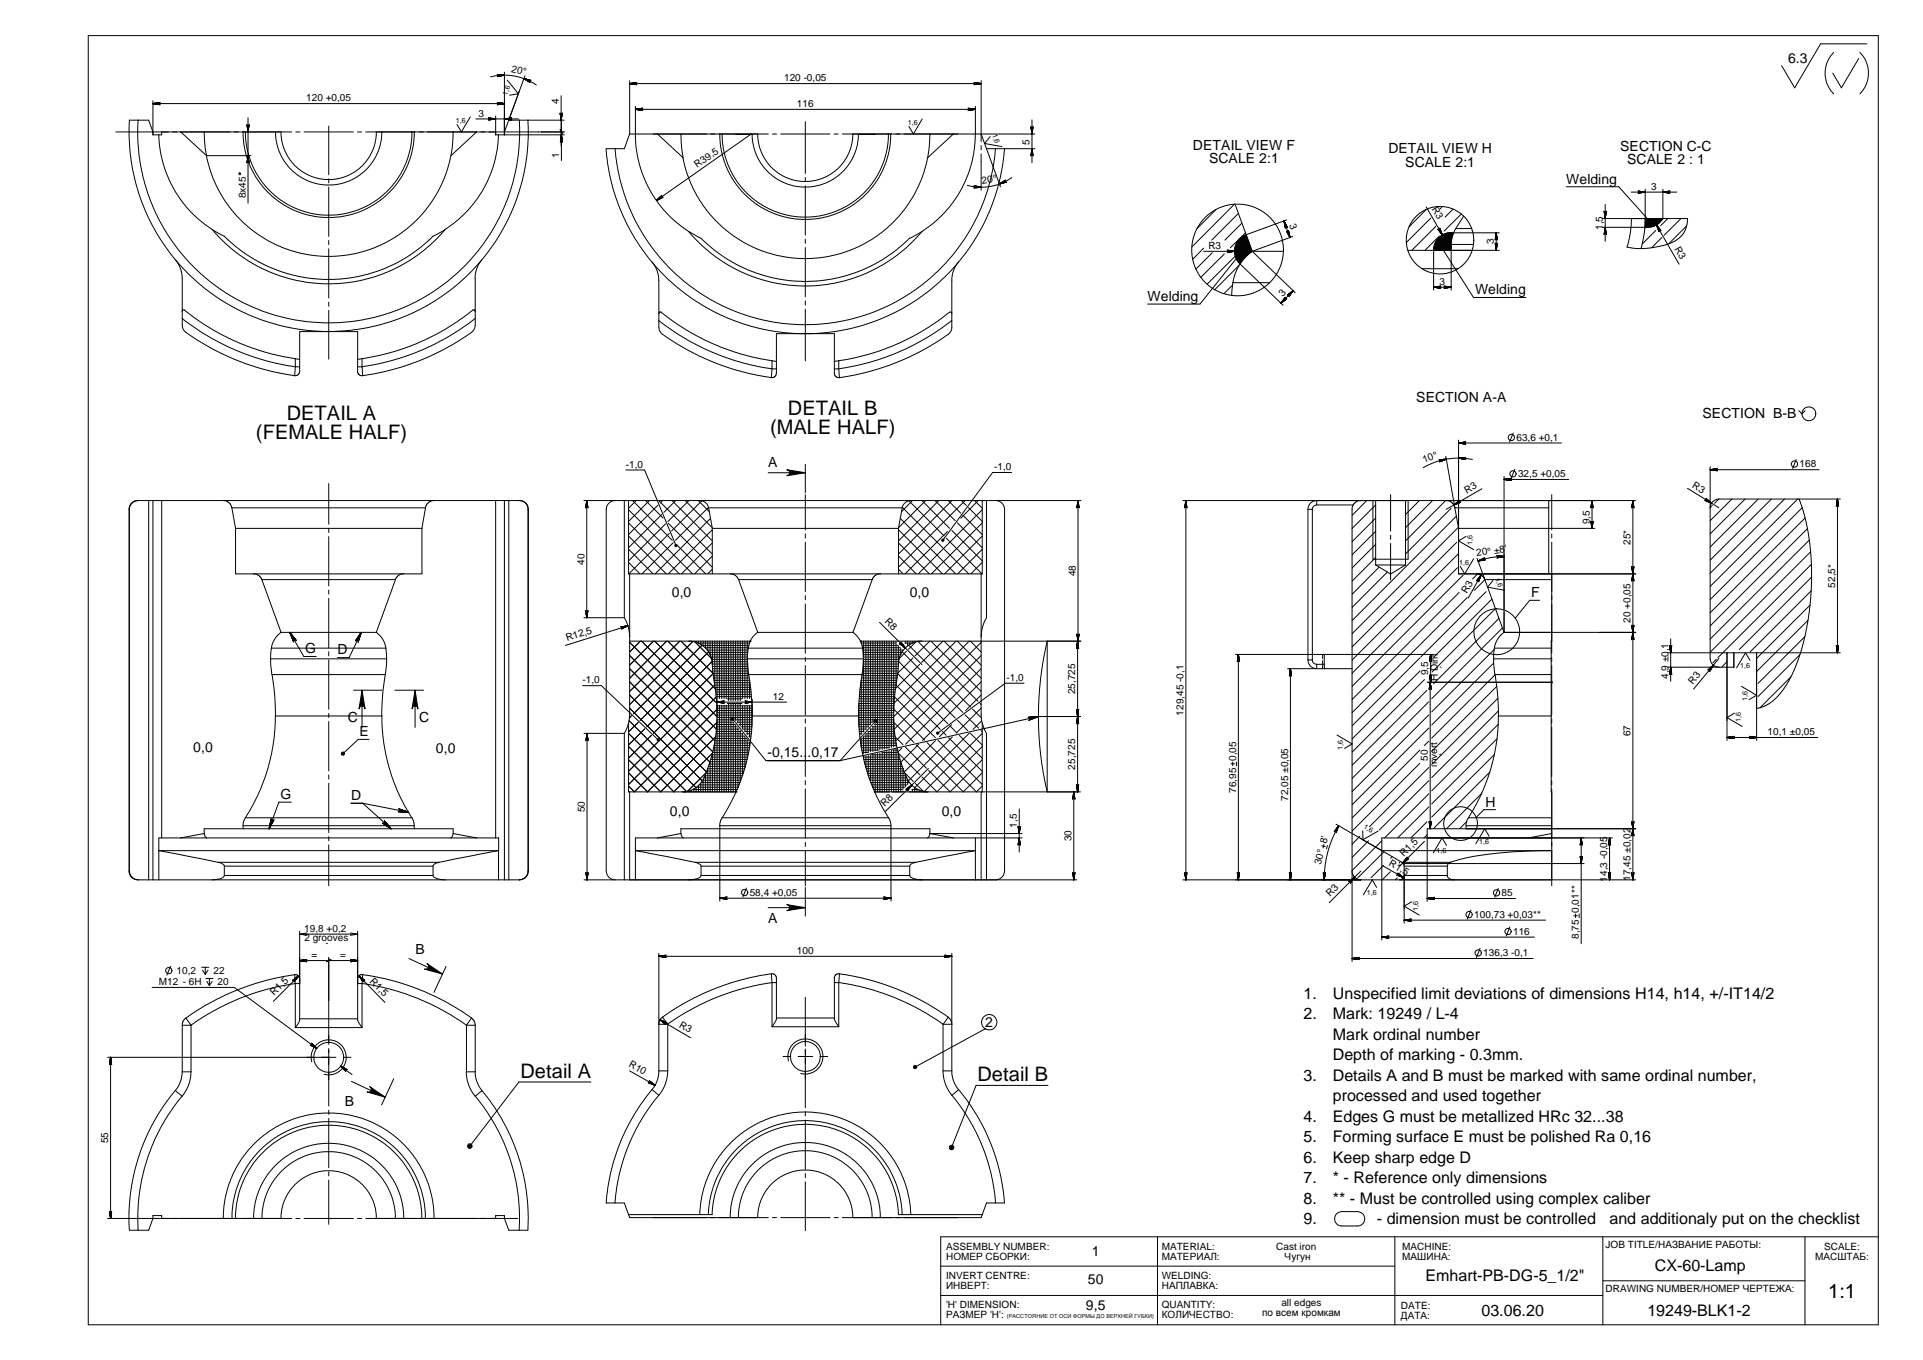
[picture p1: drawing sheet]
<svg xmlns="http://www.w3.org/2000/svg" width="594mm" height="420mm" viewBox="0 0 594 420" stroke-linecap="round" stroke-linejoin="round" font-family="sans-serif">
<defs><g id="words">
<g font-size="6.2">
<text x="88.6" y="129.8">DETAIL A</text>
<text x="243.4" y="128.3">DETAIL B</text>
<text x="79.1" y="135.7">(FEMALE HALF)</text>
<text x="237.9" y="134.2">(MALE HALF)</text>
<text x="160.8" y="332.9">Detail A</text>
<text x="302" y="334">Detail B</text>
<text x="564.8" y="401">1:1</text>
</g>
<g font-size="5">
<text x="402.7" y="308.5">1.</text>
<text x="411.7" y="308.5">Unspecified limit deviations of dimensions H14, h14, +/-IT14/2</text>
<text x="402.7" y="314.9">2.</text>
<text x="411.7" y="314.9">Mark: 19249 / L-4</text>
<text x="411.7" y="321.2">Mark ordinal number</text>
<text x="411.7" y="327.5">Depth of marking - 0.3mm.</text>
<text x="402.7" y="333.9">3.</text>
<text x="411.7" y="333.9">Details А and B must be marked with same ordinal number,</text>
<text x="411.7" y="340.2">processed and used together</text>
<text x="402.7" y="346.5">4.</text>
<text x="411.7" y="346.5">Edges G must be metallized HRc 32...38</text>
<text x="402.7" y="352.9">5.</text>
<text x="411.7" y="352.9">Forming surface E must be polished Ra 0,16</text>
<text x="402.7" y="359.2">6.</text>
<text x="411.7" y="359.2">Keep sharp edge D</text>
<text x="402.7" y="365.5">7.</text>
<text x="411.7" y="365.5">* - Reference only dimensions</text>
<text x="402.7" y="371.9">8.</text>
<text x="411.7" y="371.9">** - Must be controlled using complex caliber</text>
<text x="402.7" y="378.2">9.</text>
<text x="425.4" y="378.2">- dimension must be controlled</text>
<text x="497.2" y="378.2">and additionaly put on the checklist</text>
<text x="440.4" y="395.9">Emhart-PB-DG-5_1/2&quot;</text>
<text x="511.2" y="392.6">CX-60-Lamp</text>
<text x="457.7" y="406.6">03.06.20</text>
<text x="508.9" y="406.6">19249-BLK1-2</text>
</g>
<g font-size="4.3">
<text x="552.4" y="19.3">6.3</text>
<text x="368.6" y="46.4">DETAIL VIEW F</text>
<text x="428.9" y="47.4">DETAIL VIEW H</text>
<text x="500.5" y="46.7">SECTION C-C</text>
<text x="373.5" y="50.5">SCALE 2:1</text>
<text x="434.1" y="51.5">SCALE 2:1</text>
<text x="502.7" y="50.8">SCALE 2 : 1</text>
<text x="483.9" y="56.7">Welding</text>
<text x="354.5" y="93">Welding</text>
<text x="455.7" y="90.9">Welding</text>
<text x="437.5" y="124.3">SECTION A-A</text>
<text x="525.9" y="129.1">SECTION B-B</text>
<text x="237.3" y="144.3">A</text>
<text x="207.6" y="184.4">0,0</text>
<text x="281.1" y="184.4">0,0</text>
<text x="473" y="184.6">F</text>
<text x="94.3" y="201.8">G</text>
<text x="104.3" y="202.1">D</text>
<text x="107.5" y="223">C</text>
<text x="111.1" y="227.5">E</text>
<text x="129.5" y="223">C</text>
<text x="59.7" y="232.2">0,0</text>
<text x="134.7" y="232.7">0,0</text>
<text x="237.1" y="234">-0,15...0,17</text>
<text x="86.6" y="246.8">G</text>
<text x="108.5" y="247.2">D</text>
<text x="458.9" y="249.3">H</text>
<text x="207" y="252">0,0</text>
<text x="291" y="252">0,0</text>
<text x="237.3" y="285.1">A</text>
<text x="128.4" y="294.8">B</text>
<text x="304.4" y="317.2">2</text>
<text x="106.6" y="341.6">B</text>
<text x="337.3" y="388.1">1</text>
<text x="336.1" y="396.7">50</text>
<text x="335.5" y="404.7">9,5</text>
</g>
<g font-size="3.1">
<text x="157.8" y="22.1" transform="rotate(13 157.8 22.1)">20°</text>
<text x="242.2" y="25.1">120 -0,05</text>
<text x="94.6" y="31.3">120 +0,05</text>
<text x="172.6" y="32.2" transform="rotate(-90 172.6 32.2)">4</text>
<text x="246.2" y="33.1">116</text>
<text x="147.9" y="36.1">3</text>
<text x="318.1" y="44.8" transform="rotate(-90 318.1 44.8)">5</text>
<text x="172.7" y="48.7" transform="rotate(-90 172.7 48.7)">1</text>
<text x="215.4" y="51.9" transform="rotate(-35 215.4 51.9)">R39,5</text>
<text x="303.4" y="57" transform="rotate(-10 303.4 57)">20°</text>
<text x="510.1" y="58.7">3</text>
<text x="75.9" y="61.3" transform="rotate(-90 75.9 61.3)">8x45</text>
<text x="442.3" y="64.6" transform="rotate(60 442.3 64.6)">R3</text>
<text x="398.3" y="69.6" transform="rotate(70 398.3 69.6)">3</text>
<text x="495.2" y="71" transform="rotate(-90 495.2 71)">1</text>
<text x="495.2" y="69.3" transform="rotate(-90 495.2 69.3)">,5</text>
<text x="373.3" y="77">R3</text>
<text x="461.5" y="75.5" transform="rotate(-90 461.5 75.5)">3</text>
<text x="517.2" y="76.9" transform="rotate(60 517.2 76.9)">R3</text>
<text x="444.7" y="88.1">3</text>
<text x="396.3" y="91.6" transform="rotate(-46 396.3 91.6)">3</text>
<text x="468.5" y="136.2">63,6 +0,1</text>
<text x="440" y="143" transform="rotate(-22 440 143)">10°</text>
<text x="193.3" y="144.5">-1,0</text>
<text x="307.1" y="145.3">-1,0</text>
<text x="469" y="147.4">32,5 +0,05</text>
<text x="555.9" y="144.4">168</text>
<text x="453.1" y="152.5" transform="rotate(-30 453.1 152.5)">R3</text>
<text x="522.6" y="150.4" transform="rotate(32 522.6 150.4)">R3</text>
<text x="491.1" y="162" transform="rotate(-90 491.1 162)">9,5</text>
<text x="456.3" y="171.8" transform="rotate(-8 456.3 171.8)">20° ±8'</text>
<text x="503.7" y="168.3" transform="rotate(-90 503.7 168.3)">25*</text>
<text x="180.6" y="174.5" transform="rotate(-90 180.6 174.5)">40</text>
<text x="332.3" y="178.1" transform="rotate(-90 332.3 178.1)">48</text>
<text x="453.1" y="183.5" transform="rotate(-59 453.1 183.5)">R3</text>
<text x="566.9" y="181.6" transform="rotate(-90 566.9 181.6)">52,5*</text>
<text x="273.1" y="192.1" transform="rotate(45 273.1 192.1)">R8</text>
<text x="503.7" y="192.4" transform="rotate(-90 503.7 192.4)">20 +0,05</text>
<text x="175.2" y="198.1" transform="rotate(-18 175.2 198.1)">R12,5</text>
<text x="515.4" y="201.2" transform="rotate(-90 515.4 201.2)">,1</text>
<text x="441.2" y="208.6" transform="rotate(-90 441.2 208.6)">9,5</text>
<text x="515.4" y="209.8" transform="rotate(-90 515.4 209.8)">4,9</text>
<text x="515.4" y="204.6" transform="rotate(-90 515.4 204.6)">±0</text>
<text x="180" y="211.2">-1,0</text>
<text x="311" y="210.4">-1,0</text>
<text x="332.2" y="214.5" transform="rotate(-90 332.2 214.5)">25,725</text>
<text x="444.2" y="210.4" transform="rotate(-90 444.2 210.4)">H Dim</text>
<text x="238.7" y="216.2">12</text>
<text x="365.6" y="221.1" transform="rotate(-90 365.6 221.1)">129,45 -0,1</text>
<text x="503.7" y="227.5" transform="rotate(-90 503.7 227.5)">67</text>
<text x="546.1" y="227.2">10,1 ±0,05</text>
<text x="332.2" y="237.7" transform="rotate(-90 332.2 237.7)">25,725</text>
<text x="381.8" y="235.1" transform="rotate(-90 381.8 235.1)">0,05</text>
<text x="441.1" y="235.1" transform="rotate(-90 441.1 235.1)">50</text>
<text x="444" y="236.8" transform="rotate(-90 444 236.8)">invert</text>
<text x="381.8" y="244.9" transform="rotate(-90 381.8 244.9)">76,95</text>
<text x="180.6" y="251" transform="rotate(-90 180.6 251)">50</text>
<text x="273.4" y="249.3" transform="rotate(-45 273.4 249.3)">R8</text>
<text x="397.9" y="247.4" transform="rotate(-90 397.9 247.4)">72,05 ±0,05</text>
<text x="314.2" y="255.7" transform="rotate(-90 314.2 255.7)">1,5</text>
<text x="331" y="260" transform="rotate(-90 331 260)">30</text>
<text x="408" y="267.3" transform="rotate(-75 408 267.3)">30° 8'</text>
<text x="428.9" y="267.3" transform="rotate(29 428.9 267.3)">R1,5</text>
<text x="433.7" y="264.9" transform="rotate(-45 433.7 264.9)">R1,5</text>
<text x="496.5" y="272.4" transform="rotate(-90 496.5 272.4)">14,3 -0,05</text>
<text x="503.7" y="272.1" transform="rotate(-90 503.7 272.1)">17,45 ±0,02</text>
<text x="231.6" y="276.8">58,4 +0,05</text>
<text x="410.9" y="277.1" transform="rotate(-45 410.9 277.1)">R3</text>
<text x="463.9" y="276.9">85</text>
<text x="94" y="287.9">19,8 +0,2</text>
<text x="455.4" y="283.6">100,73 +0,03**</text>
<text x="487.8" y="282" transform="rotate(-90 487.8 282)">0,01**</text>
<text x="94" y="290.8">2 grooves</text>
<text x="467.4" y="288.8">116</text>
<text x="487.8" y="290.1" transform="rotate(-90 487.8 290.1)">8,75</text>
<text x="96.2" y="296.1">=</text>
<text x="105.1" y="296.1">=</text>
<text x="246.2" y="294.8">100</text>
<text x="458.2" y="295.4">136,3 -0,1</text>
<text x="49.1" y="304.4">M12 - 6H</text>
<text x="54.6" y="300.9">10,2</text>
<text x="66" y="300.9">22</text>
<text x="67.2" y="304.4">20</text>
<text x="114" y="303.2" transform="rotate(45 114 303.2)">R1,5</text>
<text x="84.7" y="307.6" transform="rotate(-45 84.7 307.6)">R1,5</text>
<text x="209.6" y="317.3" transform="rotate(29 209.6 317.3)">R3</text>
<text x="194" y="329.4" transform="rotate(29 194 329.4)">R10</text>
<text x="33.4" y="353.3" transform="rotate(-90 33.4 353.3)">55</text>
<text x="292.3" y="389.3">НОМЕР СБОРКИ:</text>
<text x="292.3" y="386.1">ASSEMBLY NUMBER:</text>
<text x="358.9" y="389.3">МАТЕРИАЛ:</text>
<text x="358.9" y="386.1">MATERIAL:</text>
<text x="394.3" y="386.1">Cast iron</text>
<text x="396.9" y="389.3">Чугун</text>
<text x="433.2" y="389.4">МАШИНА:</text>
<text x="433.2" y="386.2">MACHINE:</text>
<text x="496" y="385.6">JOB TITLE/НАЗВАНИЕ РАБОТЫ:</text>
<text x="560.7" y="389.4">МАСШТАБ:</text>
<text x="563.5" y="386.2">SCALE:</text>
<text x="292.3" y="395.1">INVERT CENTRE:</text>
<text x="358.9" y="395.1">WELDING:</text>
<text x="292.3" y="398.3">ИНВЕРТ:</text>
<text x="358.9" y="398.3">НАПЛАВКА:</text>
<text x="496" y="399">DRAWING NUMBER/НОМЕР ЧЕРТЕЖА:</text>
<text x="292.3" y="407.3">РАЗМЕР 'Н':</text>
<text x="292.3" y="404.2">'H' DIMENSION:</text>
<text x="358.9" y="407.3">КОЛИЧЕСТВО:</text>
<text x="358.9" y="404.2">QUANTITY:</text>
<text x="389.9" y="406.7">по всем кромкам</text>
<text x="395.9" y="403.5">all edges</text>
<text x="432.8" y="407.5">ДАТА:</text>
<text x="432.8" y="404.4">DATE:</text>
</g>
<text font-size="3" x="522.9" y="211.6" transform="rotate(-50 522.9 211.6)">R3</text>
<g font-size="2.2">
<text x="156.7" y="29.5" transform="rotate(-70 156.7 29.5)">1,6</text>
<text x="140.8" y="37.9">1,6</text>
<text x="280.5" y="38.6">1,6</text>
<text x="306.5" y="41.7" transform="rotate(70 306.5 41.7)">1,6</text>
<text x="454.9" y="168.4" transform="rotate(-90 454.9 168.4)">1,6</text>
<text x="450.8" y="174.5">1,6</text>
<text x="461.9" y="178.7" transform="rotate(70 461.9 178.7)">1,6</text>
<text x="537.6" y="206.2">1,6</text>
<text x="539.8" y="216.5" transform="rotate(-90 539.8 216.5)">1,6</text>
<text x="537.8" y="223.1" transform="rotate(-90 537.8 223.1)">1,6</text>
<text x="414.9" y="231.6" transform="rotate(-90 414.9 231.6)">1,6</text>
<text x="421.1" y="255.9" transform="rotate(30 421.1 255.9)">1,6</text>
<text x="443.8" y="263.4">1,6</text>
<text x="457" y="260.6">1,6</text>
<text x="422.2" y="276.4">1,6</text>
<text x="438.1" y="281.3" transform="rotate(-90 438.1 281.3)">1,6</text>
</g>
<text font-size="1.7" x="311.1" y="407.3">(РАССТОЯНИЕ ОТ ОСИ ФОРМЫ ДО ВЕРХНЕЙ ГУБКИ)</text>
</g></defs>
<g fill="none" stroke="#000" stroke-width=".31">
<path d="M27.3 11h553v398.3h-553zM566.5 16.2a9 9 0 0 0 0 12.8M574.2 18.1l-5.3 9-2.7-4.5M574.6 16.2a9 9 0 0 1 0 12.8M576.7 13.5h-14.3l-8 13.6-4-6.8M42.7 37.1h-2.7l-.1 5a61.7 61.7 0 0 0 60 60.3h3a61.7 61.7 0 0 0 60.3-60l-.1-5.3M42.7 37.1h3.2l1.3 3.7M47.2 31.1v10.6h2.8v-.9M47.2 32h108.6M76.6 36.4v26.3M101.6 38.9v15.1M145.3 36.1l-2.8 4.7-1.3-2.4"/>
<path d="M147 36.7h13.2M151.6 23.7a17.7 17.7 0 0 1 14.1 2.5M153.1 35.9v5.8h21.2M155.8 22.3v19.4M156.7 24.8l3.4 4.2-2.6 .4M157.2 37.1h5.9M157.2 37.1l-1.4 3.7M160.4 37.1l.1 5.1a59 59 0 0 1-57.5 57.5h-2.9a59 59 0 0 1-57.6-57.5l.2-5.1M160.4 28.1l-3.2 9M162.2 23.4l-4.7 12.8M163.1 37.1h11.2M173.4 29.6v15.5"/>
<path d="M173.4 36.4v13.2M194.5 24.9v16.5M194.5 25.8h108.6M196.3 32.9v10.1l.2 2.6 1 5.2 2.1 5.8 2.4 4.1 3.1 4.3 3.8 3.7 3.9 2.8M196.3 33.8h105M248.8 37.6v16M284.9 36.7l-2.7 4.7-1.4-2.3M301.3 32.9v8.5l-.3 4.8-.9 4.3-1.9 5.4-2.2 4.3-2.8 3.9-3.3 3.5-5.1 3.9M303.1 24.9v18.8M318.8 37v13.2M35.8 40.8h54.3M49.1 41.6l.4 5.1 .8 3.4 2.1 5.8 1.9 3.5 2.2 3.3 2.3 2.6 2.9 2.7 3.9 2.9"/>
<path d="M55.8 40.8l8 7.3M63.1 40.8l.3 4.9 .4 2.4M63.8 48l.8 3.6 1.1 3.2 2.9 5.9 3.6 5 2.9 3 2.2 1.9 5.8 3.9 5.2 2.4 6.4 1.7 5.6 .6h3.3l3.8-.4 3.2-.7 4.1-1.2 5.1-2.3 3.3-2 2.6-1.9 2.5-2.2 3.2-3.5 3.2-4.6 2.7-5.5 2-6.8M63.8 48.1h13.7M85.1 40.8l.2 2.5 .9 3.4 1.1 2.3 2.2 2.9 2.6 2.3 2.2 1.3 3.1 1.1 3.1 .5 3.6-.1 3.3-.9 2.4-1.2 2.9-2.1 2.3-2.6 1.8-3.3 1-3.6 .1-2.5M86.8 40.8l.2 2.6 .8 2.8 1.3 2.4 1.9 2.5 2.6 2.1 1.9 1 1.7 .7 3.3 .6 3.2-.2 2.6-.6 3.1-1.5 2.4-1.9 2.2-2.7 1-1.9 1-3.3 .2-2.6M91.4 40.8h1.3M93.9 40.8h15.3M101.6 55.2v1.3M101.6 57.8v15.2M110.4 40.8h1.3M113 40.8h61.3"/>
<path d="M128 40.7l-.3 4.3-1.1 4.4-2.4 5-2.8 3.9-4.1 3.7-3.8 2.4-3.3 1.4-2.5 .7-4.9 .7-5.5-.3-4.4-1.1-5-2.3-3.9-2.9-3.7-4.1-2.4-3.8-1.4-3.3-.7-2.5-.7-4.9v-1.2h.7l.1 2.5 .5 3.1 .9 3 1.2 2.9 2.7 4.3 3.5 3.6 4.2 3 4.6 2 4.2 1 5.1 .3 4.4-.6 3-.9 2.9-1.2 3.3-2 3.8-3.3 2.4-2.9 2.3-4.1 1.8-5.1 .5-3.1 .1-2.5h.7M140 40.8l-.3 4.9-.4 2.4M147.2 40.8l-7.9 7.3M154 41.7l-.4 4.3-.8 3.9-1.2 3.7-2.7 5.5-2.5 3.6-2.3 2.7-2.8 2.7-3.8 2.8M173 40l.7 1.4M173.1 40l.7 1.4M187.2 45.9a61.6 61.6 0 0 0 60.1 57.2h3a61.8 61.8 0 0 0 60-57.2M194.5 41.4l-1.6 4.5h-5.6M194.5 41.4h42.9M203.1 41.4l7.9 7.3M210.4 41.4l.6 7.3M211 48.7l1.7 6.3 2.6 5.5 2.1 3.2 2 2.6 4 4.1 3.3 2.6 2.8 1.8 5.6 2.6 6.8 1.9 5.7 .6 6.1-.3 6.4-1.4 6.2-2.5 2.9-1.6 3.4-2.5 2.5-2.1 2.6-2.7 2.7-3.4 1.8-2.8 2.6-5.5 1.8-6.4"/>
<path d="M222.4 41.4l.4 5.1 1.3 4.4 2.5 4.9 2.6 3.3 1.8 1.9 2.6 2 3.9 2.3 5.2 1.8 4.8 .7 5.5-.3 4.3-1.1 4.8-2.2 4.4-3.2 1.9-1.9 2-2.5 2.3-3.9 1.8-5.2 .5-3.2 .2-2.9M227.4 41.4l5 .1 .1 2.2 .5 2.2 1.1 3 1.8 2.7 2.7 2.7 2.2 1.5 2.2 1 2.7 .7 3 .3 2.4-.1 3.9-1.1 2.7-1.4 2.4-1.9 2.4-2.9 1.2-2.1 1.1-3 .4-3.8M231.8 41.4v.1M232.1 41.4l-29.3 20.5M238.6 41.4h1.3M241.2 41.4h15.2M248.8 54.9v1.2M248.8 57.4v15.2M257.7 41.4h1.3M260.2 41.4h59.5M263.4 41.4l-.2 2.7-.8 2.7-1.1 2.3-1.6 2.2-2 1.8-2.2 1.3-2.5 1.1-3.1 .5-3.3-.1-2.6-.6-3-1.4-2.1-1.6-1.8-2-1.8-3-1-3.2-.2-2.7M265.8 41.4v.1"/>
<path d="M270.2 41.4l-4.9 .1M274.4 41.4l-.3 4.4-1.3 4.8-2.5 4.8-3.3 4.2-3.4 2.8-2.1 1.4-2.6 1.2-4.5 1.5-4.4 .6-5.6-.4-4.9-1.3-4.8-2.5-4.1-3.3-3.4-4.2-2.4-4.8-1.4-4.8-.3-4.4M274.5 41.4h.8M287.3 41.4l-.7 7.3M294.5 41.4l-7.9 7.3M303.1 45v1.3M303.1 47.5v11.3M303.1 41.4l6 16.3M304.8 45.9h14.9M305.9 42.2l-1.7 2.1 5.3 1M307.6 45.9a58.9 58.9 0 0 1-58.8 54.4 58.9 58.9 0 0 1-58.8-54.4M312.6 54.9a16.3 16.3 0 0 1-13.8 2.4"/>
<path d="M483.9 57.7h16.2l9.7 10.8M503.9 59.4h14.1M508.3 58.5a58.8 58.8 0 0 1-.7 15.5l-.7 2.8M513.7 58.5v9a5.7 5.7 0 0 1-4.7 2.7h-14M65.6 70.9a24.9 24.9 0 0 1 7.4 5.4l2.7 2a45.5 45.5 0 0 0 24.1 8h3.4a46.1 46.1 0 0 0 30.7-13.4l3.6-2-1.5 1.7a46.9 46.9 0 0 1-33.2 15.1h-2.9a47 47 0 0 1-34.3-16.8zM101.6 74.3v1.3M101.6 76.8v15.3M212.8 71.5l2 2.4a47.2 47.2 0 0 0 32.9 14.4h2.9a47.2 47.2 0 0 0 34.2-16.8M212.8 71.5a24.4 24.4 0 0 1 7.5 5.5l1.3 1a45.6 45.6 0 0 0 59.4-4.4M248.8 73.9v1.3M248.8 76.5v15.2M284.8 71.5l-3.7 2.1"/>
<path d="M371.9 76.7l-3.4 3.4M371.9 77.6h9.5M374.5 78.1l-5.1 5M375.7 64.7l-5.9 5.9M378.2 78.4l-7.2 7.3M381.4 63.1l-13.2 13.2M381.6 63.1l5.2 14.5M382.6 66l-8.2 8.2M383.4 77.4l-10.5 10.4M383.7 68.9l-5.3 5.3M384 77.3l-13.3 16.6h-16.2M384.8 71.9l-4.7 4.7"/>
<path d="M385.8 74.9l-2.2 2.2M386.8 77.6a14.4 14.4 0 0 0-5.9 9.7M386.8 77.6h9.7M386.8 77.6l13.3 12.8M396.7 68.3l1.8 5.1M397.5 67.9l-12.5 4.6a5.4 5.4 0 0 0-1.9 9l13.3 12.8M399.4 73.1l-12.6 4.5M434.9 77.3h28.3M440.6 64.8l-5.3 5.3M440.6 63.9l5 8.7M442 67.4l-7.5 7.5M443.6 69.9l-7.4 7.4"/>
<path d="M444.6 72.9l-4.4 4.4M445.6 76.8l9.6 15.1h16.2M445.6 63.8l-.7 .7M448.3 75.5h6.9M448.3 75.5v14.1M448.7 72.9l-4.4 4.4M448.9 64.6l-2.5 2.5M449.7 70.6a9.6 9.6 0 0 0-1.4 4.9M449.7 70.6h5M451.4 66.1l-5.3 5.3M452.2 66.8l-2.5 3.8M462.2 71.9v5.4"/>
<path d="M463.2 71.9h-14.1a5.4 5.4 0 0 0-6.2 5.4v12.3M495 67.5h26.3l-.3 2.6-1 2.2-2 1.8-2 1-3.5 1.1-4.6 .6h-2.8l-2.5-.5 .3-.8a32.2 32.2 0 0 0 1.1-8M495.9 63.2v11.3M511.2 67.5l-3.1 3M511.5 71.2l-4.2 4.2M511.7 69.5l7 12.1M513.4 73.4l-3.2 3.1M515.2 67.5l-2.2 2.2M519.3 67.5l-5.2 5.2M521 69.8l-5.4 5.5M54.2 80.2l1.1 1.8 .9 2.8 .1 15.7a2.73 2.73 0 0 0 1.1 2.2M56.3 98.4a73.6 73.6 0 0 0 34.9 14.9"/>
<path d="M57 95.8l-.4-.1-.3 .5M57 95.8a71.3 71.3 0 0 0 34.2 15M101.6 93.3v1.3M101.6 95.9v15.1M146 95.8l.5-.1 .3 .5M146 95.8a70.9 70.9 0 0 1-34.2 15M146.8 98.4a72.8 72.8 0 0 1-35 14.9M146.8 86.1l-.1 14.9a6.2 6.2 0 0 1-3.4 3.3 75.5 75.5 0 0 1-31.3 11.7M148.9 80.3l-.9 1.2-.8 1.7-.4 2.9M201.4 80.9l1.1 1.6 1 3v15.6l.3 1.1 .9 1.1a75.9 75.9 0 0 0 33.6 13.4M203.5 99.1a73.5 73.5 0 0 0 35 14.9M203.5 96.8l.3-.4h.4a71.5 71.5 0 0 0 34.3 15.1"/>
<path d="M248.8 93v1.2M248.8 95.5v16M294 99a73.5 73.5 0 0 1-34.9 15M294 96.8l-.2-.4h-.4a71.3 71.3 0 0 1-34.3 15.1M296.2 80.9l-1.3 1.8-.8 2.9-.1 15.5a2.94 2.94 0 0 1-1.9 2.7 75.9 75.9 0 0 1-32.8 12.9M380.8 88.1l-2.7 2.6M380.9 87.3l-.4 4M380.9 87.3h11.4M382.8 82l-7.5 7.5M399.5 89.8l-3.8 3.9M439.3 83h11.1M442.9 88.7h5.4"/>
<path d="M57.4 102.7a76.9 76.9 0 0 0 33.7 13.4M91.2 113.3l-.1 2.8M91.2 110.8l1.4 .2M91.2 113.3h1.4M91.2 110.8v2.5M110.5 114.7v-12.3h-17.9v12.5l-.5 .9-1 .3M110.5 111l1.3-.2v2.5M110.5 113.3h1.3M111.8 113.3l.3 2.8-1.1-.3-.6-1.1M238.5 114l-.2 2.7M238.5 111.5l1.4 .1M238.5 114h1.4"/>
<path d="M238.5 111.5v2.5M239.8 115.4l-.4 1-1.1 .3M239.9 115.4v-12.3h17.9v12.4l.4 .9 1.1 .3M257.8 114h1.3M259.1 114l.2 2.7M259.1 111.5l-1.3 .1M259.1 111.5v2.5M450.6 136v41.3h54.7M450.6 136.9h31.8M467.5 133.8l-1.2 2.7M555.7 126.9l1 .9 1-.9M39.9 157.4v111.7"/>
<path d="M39.9 157.4h.1M40 157.4v111.7M42.7 154.6l-1 .1-1 .7-.7 .9-.1 1.1M42.7 154.6a2.73 2.73 0 0 0-2.7 2.8M42.7 154.6h26.3M45.9 154.6v117.2M47.2 154.6v117.2M50 154.6v104.3M69 154.6l.8 .1 .8 .5 .6 .7 .4 .9M69 154.6h65.1M71.6 156.9h59.8M71.6 156.9l1.2 6.3"/>
<path d="M101.6 149.4v12.6M131.4 156.9l-1.1 6.3M134.1 154.6h26.9l1.5 .8 .5 .9 .2 1.1M134.1 154.6l-1 .2-.9 .6-.8 1.5M153.1 154.6v104.3M155.8 154.6v117.2M157.2 154.6v117.2M160.4 154.6a2.67 2.67 0 0 1 2.7 2.8M163.1 157.4h.1M163.1 157.4v111.7M163.2 157.4l-.1 111.7M180.4 154.6h9.5"/>
<path d="M181.3 154.6v36.2M192.9 154.6v36.2M193.3 145.2h5.8l9.7 23.3M194.2 154.6v22.7h31.4M194.2 157.5l19.8 19.8M195.4 154.6l12.3 12.3M196.6 154.6l-2.4 2.4M199.5 154.6l5.4 5.5M200.6 154.6l-6.4 6.5M203.2 156.1l-9 9M203.7 154.9l16.3 16.3M204.4 159l-10.2 10.2"/>
<path d="M204.7 154.6l-.7 .8M207.6 154.6l12.4 12.5M208.7 154.6l-3.6 3.7M211.7 154.6l8.3 8.4M212.8 154.6l-6.5 6.6M215.7 154.6l3.4 3.5M216.2 154.6a2.7 2.7 0 0 1 2.7 2.3M216.2 154.6h65.2M216.2 154.6h-26.2a2.75 2.75 0 0 0-2.7 2.8v111.7a2.74 2.74 0 0 0 2.7 2.7h142.7M216.8 154.7l-9.3 9.3M218.9 156.9h59.8M218.9 156.9l1.1 6.3"/>
<path d="M218.9 156.7l-10.2 10.2M237.3 146.1h11.5M248.8 143.3v9.1M248.8 152.8v10.9M278.7 156.9l-1.1 6.3M278.7 156.7l20.6 20.6M280.8 154.7l10.9 10.9M281.4 154.6a2.76 2.76 0 0 0-2.7 2.3M281.4 154.6h26.2a2.74 2.74 0 0 1 2.7 2.8v111.7a2.74 2.74 0 0 1-2.7 2.7M281.9 154.6l-3.4 3.5M284.8 154.6l8.6 8.6M286 154.6l-8.4 8.4"/>
<path d="M288.9 154.6l6.2 6.3M290 154.6l-12.4 12.5M292.9 154.6l3.9 3.9M294.1 154.6l-16.5 16.6M297 154.6l1.5 1.6M297.5 159.2l5.9 5.9M298.2 154.6l-20.6 20.6M299.2 156.8l4.2 4.3M301.1 154.6l2.3 2.4M302.2 154.6l-5.4 5.5M303.4 154.6v22.7h-31.4M303.4 157.5l-19.7 19.8"/>
<path d="M304.8 154.6v36.2a11.4 11.4 0 0 0-1.7 5.9M307.8 154.6h26.1M312.5 146h-5.8l-15.4 20.9M333 154.6v43.5M365.4 154.6h139.9M366.4 154.6v117.2M404.1 157.4h1.3M404.1 157.4v46.5M405.4 157.4v46.5M406.7 154.6a2.66 2.66 0 0 0-2.6 2.8M406.8 156a1.37 1.37 0 0 0-1.4 1.4M406.8 156h11.2"/>
<path d="M406.8 154.6v1.4M420.4 154.6l-.8 .1-.8 .5-.7 .7-.4 1v140.1M422.2 154.6l-4.5 4.6M424.1 154.6v18.2h10.9v-18.2M425 156l-7.3 7.3M425 154.6v19.9M429.6 152.8v11.3M434.2 154.6v19.9M434.4 154.6l-.2 .3M438.5 154.6l-4.3 4.4M442.6 154.6l-8.4 8.4M446.6 154.6l-12.4 12.5"/>
<path d="M446.7 141l2.8 15.9M448.4 157l-14.2 14.2M449.5 156.9h29M449.5 156.8l-.4-.9-.7-.7-.8-.5-.8-.1h31.7v2.3M449.5 156.9l1.1 6.3h42.1M449.9 159.5l-32.2 32.2M454.9 141.9a21.7 21.7 0 0 0-15.2 2.6M457.8 151l-11 6.4M464.7 147.2v48.2M464.7 148.1h19.9M468 145l-1.1 2.8M478.5 156.9v20.4"/>
<path d="M479.4 152.8v10.9M491.8 154.6v8.6M504.4 154.6v117.2M521.3 150.9l9.7 6M528.3 144.2v59.2a2.75 2.75 0 0 0 2.7 2.7M528.3 145.1h33.7M529 156.2l-.7 .6M531 154.2l-1.3 1.3M535.1 154.2l-6.8 6.7M539.1 154.2l-10.8 10.7M543.2 154.2l-14.9 14.8M547.2 154.2l-18.9 18.9"/>
<path d="M551.3 154.2l-23 22.9M554.9 142l-1.1 2.7M555.4 154.2l-27.1 27M555.8 154.2l1.2 3.4 1.3 5.1 .8 5.4 .5 5v6.9l-.2 4.8-1.4 10.2-2.4 8.6-1.9 4.6-1.8 3.4-2.5 3.3-2 1.9-2.5 1.5-2.2 .6M556.8 156.8l-28.5 28.5M567.6 154.2v47.5M568.5 154.2h-37.5a2.75 2.75 0 0 0-2.7 2.7M72.8 163.2h57.5M72.8 163.2v14.1h5.6M78.4 177.3l1.4 .4 1.1 1.3M101.6 163.2v1.3M101.6 165.8v15.2"/>
<path d="M122.2 179.1h-41.3l5.9 16.3M122.2 179.1l-6 16.3M124.8 177.2l-1.7 .5-.5 .6-.4 .8M130.3 163.2v14.1h-51.9M194.2 173.7l3.5 3.6M194.2 169.7l7.6 7.6M194.2 165.6l11.6 11.7M194.2 161.5l15.7 15.8M194.5 177.3v43.4l-.3 2.7M205.6 161.8l-11.4 11.5M206.5 161.7l13.5 13.5M206.8 164.8l-12.5 12.5"/>
<path d="M208 167.6l-9.7 9.7M209.2 168.4l8.8 8.9M219.5 160.1l-17.1 17.2M220 163.2h57.6M220 163.2v14.1M220 163.7l-13.5 13.6M220 167.7l-9.5 9.6M220 171.8l-5.4 5.5M220 175.9l-1.3 1.4M225.6 177.3l1.6 .5 1 1.3M225.6 177.3h46.4M228.2 179.1h41.3l-6 16.3"/>
<path d="M228.2 179.1l5.9 16.3M248.8 165v1.2M248.8 167.5v15.3M272 177.3l-1.5 .4-1.1 1.3M277.6 163.2v14.1M277.6 175.9l1.4 1.4M277.6 171.8l5.4 5.5M277.6 167.7l9.5 9.6M277.6 163.7l13.6 13.6M278.1 160.1l17.1 17.2M292.3 166.2l11.1 11.1M292.7 164.2l-13.1 13.1"/>
<path d="M294 163.9l9.4 9.4M295.7 161.5l7.7 7.7M303.1 177.3v44.1l.3 2M303.4 161.5l-15.7 15.8M303.4 165.6l-11.6 11.7M303.4 169.7l-7.5 7.6M303.4 173.7l-3.5 3.6M425 160.1l-7.3 7.2M425 164.1l-7.3 7.3M425 168.2l-7.3 7.3M425 172.3l-7.3 7.2M425 174.5l4.6 2.8 4.6-2.8"/>
<path d="M425 174.5h9.2M426 175.2l-8.3 8.4M428.6 176.7l-10.9 11M429.6 165.4v1.2M429.6 167.9v11.3M450 167.5l-32.3 32.4M450.3 175.4l-32.6 32.6M450.5 162.9l-32.8 32.9M450.6 171l-32.9 32.9M452 177.7l-34.3 34.3M452.9 165.7l-2.3 1.4 4.7 2.7M455.3 172.6l-2.8 4.7-1.4-2.3"/>
<path d="M456.2 177.3l1.4 .4 1.1 1.3M456.3 172.5l2.4 6.6M456.5 177.3l-1.6 1.6M457.5 177.7l-3.9 7M458.7 179.1l-3.3 3.3M458.7 179.1l6 16.3M461.3 179.3l-1.7 2.1 5.3 1M464.7 171.9a22.8 22.8 0 0 0-8.1 1.4M479.4 177.3v1.8h-20.7M479.4 165v1.2M479.4 167.5v34.3M557.7 160l-29.4 29.3"/>
<path d="M558.4 163.3l-30.1 30.1M559 166.8l-30.7 30.6M559.4 170.5l-31.1 31M559.6 174.3l-28.9 28.9M559.6 178.3l-22.3 22.4M86.8 195.4l-1.9 1.9-.7 1.5-.3 1.4h35.3l.2 3.3M86.8 195.4h29.4M89.5 195.4l4.4 7.4h3.8M101.6 182.3v1.3M101.6 184.8v15.3M111.6 195.4l-3.7 7.8h-3.6M116.2 195.4l2 2 .6 1.3 .4 1.5"/>
<path d="M180.4 190.8h12.5M192.9 190.8a11.4 11.4 0 0 1 1.6 5.9M194 193.3l-19.3 6.1M194.5 198.1h37.3M194.5 198.5l26.9 26.8h6.9M197.8 198.1l-3.3 3.3M198.2 198.1l23.3 23.3M201.9 198.1l-7.4 7.4M202.3 198.1l18.8 18.8M206 198.1l-11.5 11.4M206.3 198.1l14.7 14.6M210 198.1l-15.5 15.5"/>
<path d="M210.4 198.1l9.9 9.9h10.9M212.8 198.1l2.2 .3 1.8 .9 1.8 1.6 1 2 .4 1.3 .2 3.3 .9 6.7 .4 7M213.6 198.1h.1M214 198.2l-19.5 19.5M214.3 198.1v.1M214.7 198.3l5.1 5.2M215.1 198.1v.4M215.7 198.7h15.8M215.8 198.1v.6M216.5 198.1v1M216.9 199.3l-21.2 21.2M217 199.4h14.3"/>
<path d="M217.2 198.1v1.5M217.9 198.1v2.1M218.7 198.1v2.9M219.4 198.1v4.1M220.1 198.1v7.3M220.8 198.1v13.4M221.5 198.1v17.8M222.2 198.1v17.8M223 198.1v17.8M223.7 198.1v17.8M224.4 198.1v17.8M225.1 198.1v18.4"/>
<path d="M225.8 198.1v18.4M226.5 198.1v18.4M227.2 198.1v18.4M228 198.1v18.4M228.7 198.1v18.4M229.4 198.1v17.8M230.1 198.1v17.8M230.8 198.1v17.8M231.6 198.1v.5M231.8 198.1l-.7 2.1M231.8 198.1h.1M234.1 195.4l-1.4 1.2-.9 1.4"/>
<path d="M234.1 195.4h29.4M248.8 184v1.3M248.8 186.6v15.2M263.5 195.4l1.2 1 1.1 1.7M265.8 198.1h.1M265.8 198.1l.7 2.1M265.8 198.1h68.1M266.1 198.7h10.6M266.1 198.1v.5M266.3 199.4h11.1M266.8 198.1v28.1M267.5 198.1v27.3"/>
<path d="M268.2 198.1v26.5M268.9 198.1v25.7h-3.6M269.7 198.1v25M270.4 198.1v24.6M271.1 198.1v33.7M271.7 192.3l13.1 13M271.8 198.1v33.5M272.5 198.1v33.4M273.2 198.1v33.3M273.9 198.1v33.1M274.7 198.1v33M275.4 198.1v32.8"/>
<path d="M276.1 198.1v21.9M276.8 198.1v.5M276.8 198.8v12.7M277.5 199.5v5.9M279.6 198.7h2.3M279.7 198.1v.7M280.3 199.4h.4M280.4 198.1v1.4M280.8 199.3l19 19.1M281.1 198.1v1M281.9 198.1v.6M282.6 198.1v.4"/>
<path d="M282.9 198.3l-2.2 2.3M283.3 198.1v.1M283.6 198.2l18.5 18.5M284 198.1h.1M284.8 198.1l-1.3 .1-1.9 .6-1.6 1.1-1.2 1.4-1.1 2.7-.7 6.2a57.5 57.5 0 0 0-.8 14.5 46.4 46.4 0 0 0 4 15.6M287.2 198.1l-4.5 4.5M287.6 198.1l15.5 15.5M291.3 198.1l-6.6 6.5M291.7 198.1l11.4 11.4M295.4 198.1l-19.2 19.1M295.7 198.1l7.4 7.4M299.4 198.1l-23.3 23.3"/>
<path d="M299.8 198.1l3.3 3.3M303.1 198.5l-26.8 26.8h-7.5M323.5 198.1v46.5a101.4 101.4 0 0 1 0-46.5zM332.9 198.1v46.5M450.8 183l-33.1 33.1M453.3 184.6l-35.6 35.6M459.1 182.8l-20.1 20.1M460.9 185.1l-17.9 17.9M462 188l-19.6 19.6M463.1 191.1l-20.1 20M464.1 194l-21.8 21.9M464.7 195.4l-2 1.9-.7 1.5-.3 1.4h17.5"/>
<path d="M464.7 195.4h40.6M475.6 185.5h-3l-4.5 5.5M479.4 198.1h-.2v46.5h.2M516.1 197.4v13.1M557.6 196.7l-14.5 14.4M558.5 191.6l-15.8 15.9M559.2 186.9l-16.5 16.5M559.5 182.5l-18.8 18.9M83.6 203.5h35.9l-.5 4.9M83.6 203.5l.4 4.9M83.8 200.2l-.2 3.3M84 208.4l.9 7.2 .2 5.6h32.9v2.1a59 59 0 0 0 9.2 29.3"/>
<path d="M84 208.4h35M101.6 201.3v1.3M101.6 203.9v15.2M109.1 213.2h9.1M111.8 213.2v11.5M119 208.4l-.9 7.4-.2 5.4M121.9 213.2h9M128.2 213.2v11.5M180 211.8h5.8l17.6 16.8M194.5 218.8l22.5 22.5M194.5 214.7l23.7 23.8M194.5 210.7l24.8 24.8"/>
<path d="M194.5 206.6l25.7 25.7M194.5 202.5l26.4 26.4M217.8 200.1h13.3M218.5 200.8h12.6M218.9 201.4l-21.1 21.1M219 201.5h12M219.4 202.3h11.5M219.7 203h11.2M219.9 203.7h11M220 204.4h10.9M220 204.3l-20.2 20.2M220 205.1h10.9"/>
<path d="M220.1 205.9h10.9M220.1 206.6h11M220.2 207.3h10.9M220.3 208.1l-18.4 18.4M220.4 208.7h11M220.5 209.5h11M220.6 210.2h11M220.7 210.9h11M220.8 211.6h11M220.8 211.7l-26.6 26.6M220.9 212.3h11M221 213.1h10.9"/>
<path d="M221.1 213.8h10.9M221.2 214.5h10.9M221.2 215.2h11M221.3 215.3l-27.1 27.1M221.4 218.1h10.9M221.5 219.1l-25.5 25.5M221.5 218.8h10.9M221.5 219.5h10.9M221.5 216v5.2M221.5 216.9h21.5M222.2 217.9v26.7M223 217.9v26.7"/>
<path d="M223.7 217.9v26.7M224.4 217.9v26.7M224.7 215.9h4.5M224.7 217.3h4.5M225.1 217.3v27.3M225.8 217.3v27.3M226.5 217.3v4.6M227.2 217.3v5.2M228 217.3v6.1M228.7 217.3v7M229.4 217.9v7.3M230.1 217.9v8.1"/>
<path d="M230.8 217.9v9M230.9 203.5h35.8M230.9 203.5l.4 4.9M231.1 200.2h35.4M231.1 200.2l-.2 3.3M231.3 208.4h35M231.3 208.4l.7 4.8 .4 8M231.6 210.1v5.8M231.6 217.9v9.9M232.3 217.9v6.6h-3.4M232.4 216v5.2M248.8 203.1v1.2"/>
<path d="M248.8 205.6v15.3M265.3 218.8h10.8M265.3 219.5h10.8M265.3 218.1h10.9M265.4 216.6h10.9M265.4 215.9h10.9M265.5 215.2h10.9M265.5 214.5h10.9M265.6 213.8h10.9M265.7 213.1h10.9M265.8 212.3h10.9M265.9 211.6h10.9"/>
<path d="M265.9 210.9h11M266 210.2h11M266.1 210.1v16.8M266.1 209.5h11.1M266.3 208.7h10.9M266.3 208.4l-.7 4.8-.3 8M266.5 200.2l.2 3.3M266.5 200.1h11.6M266.5 207.3h10.9M266.6 206.6h10.9M266.6 200.8h12.2M266.7 201.5h11.9"/>
<path d="M266.7 205.9h10.8M266.7 202.3h11.6M266.7 204.4h10.9M266.7 205.1h10.9M266.7 203.5l-.4 4.9M266.7 203h11.3M266.7 203.7h11M276.1 219.1l9.5 9.5M276.2 217.3h-10.9v7.2h3M276.4 215.3l12.6 12.6M276.8 211.7l13.7 13.6M277.3 208.1l15.5 15.5"/>
<path d="M277.6 204.3l17.5 17.6M278.3 200.2v2M278.7 201.4l18.8 18.7M279 201h.1M279.7 200.2h.1M279.8 200.1h.1M280 201.2l-2.2 2.3M282.1 203.2l-4.8 4.8h-10.9M284.1 205.3l-7.5 7.4M300.4 219.1l2.8 2.7M302.8 217.3l.3 .4M303.1 202.5l-26.4 26.4"/>
<path d="M303.1 206.6l-23.3 23.3M303.1 210.7l-18.1 18.1M303.1 214.7l-4.8 4.8M303.1 218.8l-7.7 7.7M316.4 211.1h-5.8l-20.9 15.4M381.7 202.2h61.1M382.6 202.2v69.6M397.8 206.6h19.9M398.7 206.6v65.2M404.1 203.9l.1 1 .5 .8 1.3 .8M404.1 203.9h1.3M405.4 203.9a1.28 1.28 0 0 0 1.4 1.3"/>
<path d="M406.8 205.2v1.4l-.8-.1M406.8 205.2h2.3M408.6 202.2v1.3M408.6 204.1v2.5M409.1 205.2l.2 1.4M409.1 202.2v3M438.7 203.2l-21 21M438.7 207.3l-21 21M440.1 210l-22.4 22.4M440.8 213.3l-23.1 23.1M440.9 210.8h38.7M441.4 216.8l-23.7 23.7"/>
<path d="M441.8 210.8v45.2M442 202.2v8.6M442.9 211.2h.1M444.9 206.1h.1M461.4 203.5l.5 4.9M461.4 203.5h17.8M461.5 204.8l-19.2 19.2M461.6 200.2l-.2 3.3M461.6 200.6l-19.3 19.3M461.9 208.4l.8 7.2 .3 5.6h16.2M461.9 208.5l-19.6 19.5M461.9 208.4h17.3"/>
<path d="M462.4 212l-20.1 20.1M462.7 215.7l-20.4 20.5M462.9 219.6l-20.6 20.6M479.3 210.7l.3 .2M479.4 203.1v1.2M479.4 205.6v15.3M479.5 210.7l-.3 .2M515.2 201.7h53.3M515.2 206.1h20.5M530.2 203.7l-1 1.1M531 203.4l-7.8 9.5M533.5 204.4l-1.6 1.7"/>
<path d="M533.5 201.7v27M535.6 201.7v4.4M538 212l4.7 2.8-2.4 1.4M540.6 204l-1.4-2.3-2.7 4.6M542.7 201.7v27M553.3 209.1l-9.6 9.6M556 202.3l-12.9 12.9M85 221.2a56.5 56.5 0 0 1-2.6 17.3 59 59 0 0 1-6.6 14.1M101.6 220.4v1.3M101.6 222.9v15.3M101.6 239.4v1.3M114 228.4h-3.3l-4.7 4.4"/>
<path d="M180.4 226.6h12.5M181.4 226.6v45.2M192.9 226.6v45.2M194.2 223.4l-1.3 3.2M194.2 223.4v21.2h33.2M194.2 230.6l14 14M194.2 226.6l17.9 18M194.4 222.7l20.6 20.6M195.1 221.1l-.7 .7M197.1 223.2l-2.9 2.9M199.2 225.2l-5 5M201.3 227.2l-7.1 7"/>
<path d="M217.8 239.6h11.6M217.9 239.3v5.3M218.1 238.9h11.5M218.1 238.8l-5.7 5.7M218.4 238.2h11.4M218.6 237.5h11.4M218.7 237.4v7.2M218.9 236.8h11.4M219.1 236.1h11.4M219.4 235.3h11.2M219.4 235.3v9.3M219.6 234.6h11.2"/>
<path d="M219.8 233.9h11.2M220 233.2h11.1M220.1 232.7l-11.9 11.9M220.1 232.8v11.8M220.2 232.5h11.1M220.3 231.7h11.1M220.5 231h11.1M220.6 230.3h11M220.8 229.6h11M220.8 229.4v15.2M220.9 228.9h10.4M221 228.1h9.7"/>
<path d="M221.1 227.7l-17 16.9-9.9-9.9M221.1 227.4h9v9.8M221.2 226.7h8.3M221.3 226h7.6M221.4 224.5h6.4M221.4 223.8h5.8M221.5 223.2l-21.5 21.4-5.8-5.8M221.5 223.1h5.1M221.5 221.2a47.8 47.8 0 0 1-4.1 19.1M221.5 220.2h10.9M221.5 220.9h10.9M221.5 221.7h10.9"/>
<path d="M221.5 222.4h4.5M221.5 222.2v22.4M226.3 222.1l10.3 12.9h22.9M226.5 223.1v21.5M227.1 222.4h5.3M227.2 223.9v20.7M227.7 223.1h4.7M228 224.8v18.6M228.3 223.8h4M228.7 225.7v15.9M229.4 226.6v12.9M229.5 225.3h2.7"/>
<path d="M230.1 226h2.1M230.7 226.7h1.4M230.8 228.3v6.1M231.3 227.4h.7M231.6 229.2v1.7M231.9 228.1h.1M232.4 221.2h32.9M232.4 221.2a57.3 57.3 0 0 1-5 23.4M248.8 222.1v1.3M248.8 224.7v15.2M265.3 221.2a57.7 57.7 0 0 0 4.9 23.4M265.3 220.2h10.8"/>
<path d="M265.3 220.9h10.8M265.3 221.7h10.8M265.3 222.4h10.8M265.3 223.1h4.3M265.4 225.3h2.2M265.4 226h1.6M265.5 226.7h.8M265.6 227.4h.1M265.8 228.9h10.9M265.9 229.6h11M266 230.3h11M266.1 231h8.7"/>
<path d="M266.1 228.3v2.6M266.2 228.1h10.4M266.2 231.7h5.3M266.7 233.9h11.1M266.8 227.5v5.3M266.8 233.7v.7M266.8 234.6h11.2M266.9 227.4h9.6M267 235.3h11.3M267.2 236.1h11.3M267.4 236.8h11.4M267.5 226.7h8.9"/>
<path d="M267.5 226.7v5.9M267.5 233.6v3.6M267.6 237.5h11.4M267.8 238.2h11.5M268 238.9h11.6M268.2 226h8.2M268.2 225.9l.1 6.6h-1.9M268.2 233.4v6.1M268.3 239.6h11.6M268.9 225.2v7.1M268.9 233.2v8.4M269.2 233.2h8.5"/>
<path d="M269.5 224.5h6.7M269.7 224.4v7.8M269.7 233.1v10.3M270.2 223.8h6M270.4 223.6v8.4M270.4 232.9v11.7M270.5 222.8l-11 12.2M270.8 223.1h5.3M271.1 232.7v11.9M271.8 232.6v12M272.5 232.5h5M272.5 232.5v12.1"/>
<path d="M273.2 232.3v12.3M273.9 232.1v12.5M274.7 231.9v12.7M275.4 231.8v12.7M275.8 231.7h1.5M276.1 222.2v8.5M276.1 231.6v13M276.1 223.2l6.2 6.2M276.6 227.7l2.4 2.4M276.8 229.4v1.1M276.8 231.5v13.1M277.5 232.8v11.8"/>
<path d="M277.5 232.7l6.7 6.7M278.3 235.3v9.3M278.6 231.1l-1.2 1.2M279 237.4v6.4M279.5 238.8l2.7 2.6M279.7 239.3v3.7M279.7 230.8l6.5 6.6M283.1 230.1l14.5 14.5 5.8-5.8M283.8 230l-5.5 5.5M286.4 229.4l15.3 15.2M286.8 237.4l-5.1 5.1M286.9 238l6.6 6.6"/>
<path d="M289 228.8l-9.6 9.7M289.7 228.6l13.7 13.8M291.1 226l1.2 1.2M293.1 227.9l10.3 10.4M293.5 224.2l2.2 2.2M294 223.9l-3.8 3.7M294.2 227.7l-13.6 13.6M295.8 222.5l3.2 3.2M296.4 227.2l7 7M298.1 220.8l4.2 4.2M299.4 226.5l-16.8 16.8M299.7 226.5l3.7 3.7"/>
<path d="M303.1 225.7l.3 .4M303.3 222.7l-2.7 2.6M303.4 223.4l1.4 3.2v45.2M303.4 223.4v21.2M303.4 226.6l-17.9 18M303.4 230.6l-14 14-4.6-4.6M303.4 234.7l-9.9 9.9M320.8 221.4h13M320.8 221.4l-61.3 13.6M380.3 236h1.1M380.8 235.4v1.2M382 235.4v1.2"/>
<path d="M413 227.1l4.7 2.7-2.3 1.4M438.6 231.8l-20.9 20.9M438.6 235.8l-20.9 21M441.4 220.9l-23.7 23.7M441.4 224.9l-23.7 23.7M441.4 229l-1.4 1.3M441.4 237.1l-18.3 18.3M444.8 233h.1M460.3 238.5l-17.4 17.4M461.7 233l-19.4 19.4M462.5 228.2l-20.2 20.2M462.9 221.2a56.5 56.5 0 0 1-2.7 17.3 59 59 0 0 1-6.6 14.1"/>
<path d="M462.9 223.7l-20.6 20.6M479.4 222.1v1.3M479.4 224.7v15.2M533.5 227.8h28.1M535.9 220.3l-2.4 1.4 4.7 2.7M63.1 257.5l.3 .9 .4 .5M63.1 257.5l-7.3 1.4M63.8 258.9h75.5M63.8 258.9h-14.7v12.9M75.1 255.1h52.9M75.1 256h52.9M75.1 255.1v.9"/>
<path d="M75.1 256h-12v1.5M75.8 252.6h51.5l.5 1.3 .2 1.2M75.8 252.6l-.5 1.1-.2 1.4M90 247.8h-3.9l-3 8.2M101.6 242v15.2M101.6 258.5v1.3M108.5 248.2h3.6M112.1 248.2l14.1 2.7M112.1 248.2l8.7 7.8M128 256h12v1.5M128 255.1v.9M139.3 258.9h14.8v3.9"/>
<path d="M140 257.5l-.7 1.4M140 257.5l7.2 1.4M194.2 242.8l1.8 1.8M194.5 244.6v27.2M210.4 257.5v-1.5h76.9v1.5M210.4 257.5l.6 1.4M210.4 257.5l-7.3 1.4M211 258.9h75.6M211 258.9h-14.7v12.9M212.2 244.5v.1M212.9 244.3v.3M213.6 244.1v.5"/>
<path d="M214 243.9h13.8M214.3 243.8v.8M215.1 243.3v1.3M215.2 243.2h12.8M215.8 242.7v1.9M216 242.5h12.3M216.5 241.9v2.7M216.6 241.8h12M217.1 241h11.8M217.2 240.9v3.7M222.4 255.1h52.9M222.4 255.1v23.3"/>
<path d="M223.1 252.6l-.5 .8-.3 1.7M227.4 244.6l-4.3 8M227.4 244.6h.1M229.2 240.3l-11.7 .1-1 1.5-1.7 1.6-2 .9-2 .2M248.8 241.2v1.2M248.8 243.7v15.3M268.5 240.3h11.7M268.8 241h11.7M269 241.8h12M269.3 242.5h10.9M269.6 243.2h9.9M269.9 243.9h8.9"/>
<path d="M270.2 244.6l2.1 4.4 2.2 3.6h-51.4M270.2 244.6h.1M270.2 244.6h63.6M274.5 252.6l.5 1.1 .3 1.4M275.3 255.1v23.3M279 244.3v.3M280.2 240.4l.9 1.5 1.6 1.6 2.1 .9 2 .2M280.4 240.9v1.4M281.1 244.5v.1M281.6 242.5h.1M281.7 242.5l-8.2 8.2M281.7 243.9h1.9"/>
<path d="M281.9 243.8v.8M282.4 243.2h.1M282.6 243.3v1.3M282.8 242.1l2.4 2.4M283.3 243.8v.8M284 244.1v.5M284.7 244.3v.3M285.5 244.5v.1M286.6 258.9h29.2M287.3 257.5l-.7 1.4M287.3 257.5l7.2 1.4M287.3 257.5h28.5"/>
<path d="M301.3 258.9v12.9M303.1 244.6v27.2M303.4 242.8l-1.8 1.8M314.9 249.9v13.3M331.7 244.6v27.2M412.7 254.6l20.4 11.8h15M413.6 255.1a33.6 33.6 0 0 0-4.5 16.7M420.1 258.4l-2.4 2.4M420.2 259l6.7 3.8h52.5a113.6 113.6 0 0 0-30 3.2l-1.3 .4M421 256.7v2.7l4.7-2.6M422.8 259.8l-5.1 5.1M426.9 259.8l-9.2 9.1"/>
<path d="M440.1 259.9l-7.7 7.7M440.8 253.9l-4.9 5M440.9 257.9l-1 1M441.4 245.2l-13.7 13.7M441.4 249.3l-9.6 9.6M441.4 241.2l-15.3 15.2M452.9 255.1h26.5M452.9 255.1v.9M453.1 253.8l-2.2 2.2M453.6 252.6l-.5 1.1-.2 1.4M453.6 252.6h25.8M457.8 245.1l-10.9 10.9"/>
<path d="M460 258.4l-1.3-2.4-2.8 4.7M462 250.1h-3.6l-2.3 2.4M479.4 257.5l-7.3 1.4h-31.2M479.4 241.2v1.2M479.4 243.7v29.9M488.5 258.9v32.6M497.2 258.9v12.9M498.1 258.9h-71.2v31.5M505.3 256h-64.4v22.5M39.9 269.1l.1 .8 .6 1.1 1.5 .8h23.5M39.9 269.1h.1M40 269.1a2.79 2.79 0 0 0 2.7 2.7"/>
<path d="M49.1 262.8l18.3 3.6M49.1 262.8h105M49.1 262.8h.1M65.6 271.8h71.9M67.4 266.4h68.2M67.4 266.4a1.9 1.9 0 0 1 1.9 1.2M69.3 270.5h64.5M69.3 267.6h64.5M69.3 270.5l-.2 .3a4.2 4.2 0 0 1-3.5 1M69.3 267.6v2.9M101.6 261v12.6M133.8 270.5l.1 .3a5.2 5.2 0 0 0 3.6 1"/>
<path d="M133.8 267.6v2.9M135.6 266.4l-1.1 .3-.7 .9M154 262.8l-18.4 3.6M154 262.8h.1M154 262.8v9M163.1 269.1a2.67 2.67 0 0 1-2.7 2.7M163.2 269.1l-.1 .8-.6 1.1-1.5 .8h-23.5M180.4 271.8h9.5M214.7 266.4h68.2M214.7 266.4l-18.4-3.6h105l-18.4 3.6M214.7 266.4a1.9 1.9 0 0 1 1.9 1.2M216.6 270.5h64.5"/>
<path d="M216.6 267.6h64.5M216.6 270.5l-.2 .3a4.2 4.2 0 0 1-3.6 1h72a4.5 4.5 0 0 1-3.7-1.2v-.1M216.6 267.6v2.9M222.4 277.5h52.9M230.6 274.4l-1.1 2.7M248.8 260.2v1.3M248.8 262.8v10.8M248.8 274.1v9M281.1 267.6v2.9M282.9 266.4l-1.1 .3-.7 .9M365.4 271.8h139.9M408.3 261.3l1.1 .3"/>
<path d="M409 260.9l-.3 1.1M410.1 261.2l-.3 1.1M417.7 269.1l.1 .8 .6 1.1 1 .6 1 .2M420.4 269.1l-9.8 9.8M425.3 274.2l-1.4-2.4-2.7 4.7M427.1 267.5l6.5 3.6M427.4 267.4l-3.8 3.7M427.5 263.2l-8.1 8.1M429.5 269.3l-2.5 2.5M430.1 264.7l-.5 .4M431.7 271.2l-.6 .6M432.5 266.3l-.3 .3"/>
<path d="M433.1 266.4l.5 .4 .2 .8M433.7 266.8h55.7M433.7 266.7l.3 .3M433.8 267.6h13.3M433.8 266.7v.3M433.8 267.6v17.6M433.9 266.7l-.3 .3M436.1 278.6l-2.3 1.4 4.6 2.7M440.9 277.6h27.3M446.9 261.2l-1.4-2.3-2.7 4.6M447.1 270.5h-13.4l-.3 .9-1 .4M447.1 270.5l.2 .6 .5 .3 1.4 .4"/>
<path d="M447.1 267.6v2.9M448.1 266.4l-.6 .3-.4 .9M462.9 274.4l-1.1 2.8M52.7 298.5l-1.1 2.7M62.3 298.8h2.2M62.6 299.7l.8 1.3M63.4 298.8v2.2M64.3 299.7l-.9 1.3M92.6 287.7v27.4l-1.4 2.4M92.6 296.8h17.9M92.6 288.6l2.2 .4M92.6 288.6h17.9"/>
<path d="M94.8 288.2l-2.2 .4M100.8 291.5h.1M101.6 295.9v26.8M102.2 296.4l-1.4 .7M108.2 288.2l2.3 .4M110.5 287.7v27.4l1.3 2.4M110.5 288.6l-2.3 .4M126.3 296.1l10.4 4.8M137.8 298.5l-3.8 8.2M203.5 294.5v36.3M203.5 295.4h90.5M237.3 280.4h11.5"/>
<path d="M294 294.5v36.3M417.7 296.1h55.9M426.9 289.5h47.1M433.8 284.3h43.7M454.4 281.2l-1.1 2.7M457.2 293l-1.1 2.8M466.4 286.4l-1.1 2.8M486.2 282.9h1.1M486.7 282.4v1.1M487.8 282.4v1.1M47 305.1h25.4l25.4 18.8M56.3 316.7v14.4h2.7"/>
<path d="M56.3 316.7h2.7M57.4 314.5l1.6 2.2M57.4 314.5l-.8 .9-.3 1.3M59 316.7v14.4M63.6 302.3h2.2M63.9 303.2l.8 1.3M64.7 302.3v2.2M65.5 303.2l-.8 1.3M91.1 301.1l.1 2.8M91.1 301.1l1 .3 .5 1.1M91.1 301.1a75.6 75.6 0 0 0-33.7 13.4M91.2 303.9a72.2 72.2 0 0 0-32.2 12.8"/>
<path d="M91.2 303.9v13.6M91.2 303.9h1.4M91.2 317.5h20.6M92.2 301.5l-7.7 7.9M92.6 314.7h17.9M110.5 303.9h1.3M110.9 301.5l8 8.2M111.8 303.8a73.8 73.8 0 0 1 32.3 12.9M111.8 303.9v13.6M112.1 301.1l-.3 2.8M112.1 301.1a69.8 69.8 0 0 1 34.2 14.1l.5 1.5M112.1 301.1l-1.1 .2-.4 .5-.2 .7"/>
<path d="M144.1 316.7v14.4h2.7M144.1 316.7h2.7M145.7 314.5l-1.6 2.2M146.8 316.7v14.4M203.9 315.1l9.4 5.5M204.7 314.2l1.6 2.2M204.7 314.2l-.8 .8-.4 1.4h2.8M206.3 316.4v14.4M238.3 300.9l.2 2.7M238.3 300.9l1 .2 .6 .9v12.8l-1.4 2.4M238.3 300.9a74.9 74.9 0 0 0-33.6 13.3M238.5 303.6a73.1 73.1 0 0 0-32.3 12.8"/>
<path d="M238.5 303.6v13.6M238.5 303.6h1.4M238.5 317.2h20.6M239.9 314.5h17.9M248.8 308.1v15.1M257.8 302.2v12.6l1.3 2.4M257.8 303.6h1.3M259.1 303.5a74 74 0 0 1 32.2 12.9M259.1 303.6v13.6M259.3 300.9l-.2 2.7M259.3 300.9a69.8 69.8 0 0 1 34.3 14l.4 1.5h-2.7M259.3 300.9l-1 .2-.4 .5-.2 .6"/>
<path d="M291.3 316.4v14.4M292.9 314.2l-1.6 2.2M304.4 317.8l-21.7 11.8M33.2 326.6h70.6M34.2 326.6v49.8M54.1 336.9a62.1 62.1 0 0 0-14.3 37.8l.2 5.4h5.9l1.3-3.7v-.9h2.8v.9M56.3 331.1l-.5 2.8-1.6 3 2.1 1.8M56.3 338.7a58.6 58.6 0 0 0-13.6 41.3M59 331.1l-.2 2.1-.6 2.3-1.9 3.2M96.3 328a5.4 5.4 0 0 1 4.8-6.7 5.4 5.4 0 0 1 5.9 5.9 5.4 5.4 0 0 1-6.9 4.7M101.6 323.9v17.8M105.2 329.4l3.6 2.6"/>
<path d="M106.1 326.6h2.3M108.6 334.1l10.4 4.9M121.7 333.2l-3.8 8.2M144.1 331.1l.1 2.1 .7 2.2 1.8 3.1 .1 .2 2-1.8a61.5 61.5 0 0 1 14.3 43.1M146.8 338.6a59.2 59.2 0 0 1 13.7 36.4l-.1 5.1M146.8 331.1l.4 2.7 .8 1.9 .9 1.2M182.5 334.3h-22.2l-15.1 19.8M194.5 330.8l7.9 4.5M201.4 336.6a61.4 61.4 0 0 0-14.1 35h5.6l1.3 3.6M203.5 330.8l-.4 2.8-1.6 3 2 1.8M203.5 338.4a58.7 58.7 0 0 0-13.5 33.2M203.5 330.8h2.8"/>
<path d="M206.3 330.8l-.2 2.2-.7 2.2-1.9 3.2M241.9 326.4h2.4M243.6 327.8a5.4 5.4 0 0 1 4.8-6.8 5.4 5.4 0 0 1 5.9 5.9 5.4 5.4 0 0 1-6.9 4.7M246.5 326.4h4.6M248.8 324.1v18.1M253.3 326.4h2.4M291.3 330.8l.2 2.1 .6 2.3 1.9 3 .1 .2 2.1-1.8a61.9 61.9 0 0 1 14.1 35h-5.5l-1.7 4.6h-42.9M291.3 330.8h2.7M294 338.4a58.9 58.9 0 0 1 13.6 33.2M294 330.8l.5 2.9 1.6 2.9M323.8 335.3h-22.3l-7.5 19.2M101.6 343v1.3"/>
<path d="M101.6 345.5v15.3M248.8 343.5v1.3M248.8 346v15.3M33.2 376.4h56.9M69 376.4l.5-5.9 .6-2.8 1.2-3.4 1.9-4 1.5-2.3 3.5-4.3 4.9-4.2 4.9-2.7 2.6-1.1 3.4-1 5.9-.8 6 .2 3.2 .6 3.4 1 3.3 1.4 4.2 2.4 4.3 3.6 4.1 4.9 1.5 2.3 1.9 4 1.1 3.4 .7 2.8 .5 5.9M71.7 376.4l.4-5.5 .9-3.5 .9-2.4 2.8-5.2 3.4-4.3 2.7-2.4 2.1-1.6 4.5-2.4 5.2-1.8 5.5-.8h2.9l3.3 .4 3.6 .8 3.1 1.1 5.2 2.7 4.2 3.5 2.5 2.7 1.5 2.1 2.8 5.2 .8 2.4 .9 3.5 .5 5.5M72.8 376.4v-2.1l.6-3.8 1.5-5.1 2.7-5 2.8-3.6 4-3.5 5.1-3.1 5.4-1.8 5.2-.8h2.9l3.1 .4 4.8 1.2 3.3 1.3 2.1 1.2 2.4 1.6 2.4 2 3.6 3.9 3 5.2 1.1 2.6 .9 3.5 .6 5.9M78.4 376.4l.2-3.7 1.3-4.7 1.7-3.5 2.7-3.7 3.6-3.2 4-2.3 4.3-1.5 4.2-.6 4.2 .2 4.5 1.1 4.4 2 3.6 2.7 3.3 3.6 2.2 3.9 1.6 4.9 .6 4.8M80.9 376.4l.5-4.5 1-3.1 1.8-3.6 2.6-3.2 2.4-2.2 3.5-2 3.8-1.4 3.8-.6 3.5 .1 2.2 .4 3 .9 3.8 1.9 3.2 2.6 2.4 2.8 2 3.5 1.3 3.9 .5 4.5M86.8 376.4l.2-2.7 .8-2.8 1.3-2.4 1.9-2.4 2.6-2.2 1.9-1 1.7-.6 3.3-.6 3.2 .1 2.6 .7 3.1 1.4 2.4 1.9 2.2 2.7 1.2 2.4 .8 2.8 .2 2.7M91.4 376.4h1.3M93.9 376.4h15.3"/>
<path d="M101.6 362v1.3M101.6 364.6v13.6M110.4 376.4h1.3M113 376.4h46.9M153.1 376.4v-.9h2.7v.9l1.4 3.7h3.2M194.2 375.2h25.8M194.2 375.2l.3 1h42.9M216.2 375.2l.5-5.3 1.4-5 2.4-5.1 3-4.2 3.6-3.8 4.8-3.6 4.7-2.3 5.3-1.6a30 30 0 0 1 9.9-.6l3.2 .4 3.1 .8 5.6 2.2 4.1 2.5 4.2 3.7 4.1 5 2.9 5.6 1.3 3.8 .7 3.1 .4 4.4M218.9 375.2l.6-5.4 .8-2.9 1.1-3 2.4-4.2 1.5-2.1 2.7-3 4.6-3.7 4.9-2.5 2.7-1 3.3-.7 2.9-.4 3.3-.1 5.4 .7 2.9 .7 3.1 1.2 4.2 2.4 2 1.4 3 2.7 3.7 4.7 2.5 4.9 1.5 4.8 .7 5.5M220 375.2l.7-5.5 .7-2.7 1.2-3 2.9-4.8 2-2.5 2-2 4.6-3.3 2.5-1.3 2.9-1.2 4.8-1.2 5.3-.4 5.6 .8 4.7 1.5 4.4 2.3 3.9 3 4 4.5 2.7 4.5 1.2 3 .8 3.1 .7 5.2h25.8M225.6 376.2l.2-3.8 1.3-4.6 1.8-3.6 2.7-3.6 3.6-3.3 3.9-2.3 4.3-1.4 4.2-.6 4.3 .1 4.4 1.1 4.4 2 3.7 2.7 3.2 3.6 2.3 4 1.6 4.8 .5 4.9M228.1 376.2l.5-4.3 1-3.4 1.8-3.6 2.7-3.4 3.4-2.7 2.9-1.5 3.9-1.3 3.2-.5 3.5 .1 2.3 .4 3.2 1 3.6 1.8 3.3 2.7 2.7 3.4 1.9 3.6 1 3.4 .5 4.3"/>
<path d="M234.1 376.2l.2-2.7 .8-2.8 1.2-2.3 1.6-2.1 2-1.9 2.1-1.3 2.5-1 3.2-.6 3.2 .1 2.6 .6 3 1.4 2.2 1.7 1.8 1.9 1.7 3 1 3.3 .2 2.7M238.6 376.2h1.3M241.2 376.2h15.2M248.8 362.5v1.3M248.8 365.1v15.1M257.7 376.2h1.3M412.8 375.1l1.7-.8h4.9a2.22 2.22 0 0 1 2.2 2.2 2.22 2.22 0 0 1-2.2 2.3h-4.9a2.22 2.22 0 0 1-2-1.4 2.22 2.22 0 0 1 .3-2.3zM160.4 380.1h2.7M290.6 391.2h140.3M357.6 382.1v27.2M430.9 382.1v27.2M495.2 395.7h62.4"/>
<path d="M495.2 382.1v27.2M557.6 382.1v27.2M580.3 382.1h-289.7v27.2M290.6 400.2h204.6"/>
<circle cx="74.1" cy="53.7" r=".27"/>
<circle cx="382.3" cy="77.2" r="14.2"/>
<circle cx="444.9" cy="74.2" r="10.4"/>
<circle cx="466.9" cy="135.2" r=".97"/>
<circle cx="558.8" cy="127.8" r="2.14"/>
<circle cx="467.4" cy="146.4" r=".97"/>
<circle cx="554.4" cy="143.4" r=".97"/>
<circle cx="462.4" cy="195.2" r="7.1"/>
<circle cx="451.2" cy="254.5" r="5.2"/>
<circle cx="230" cy="275.7" r=".98"/>
<circle cx="462.3" cy="275.8" r=".97"/>
<circle cx="52.1" cy="299.9" r=".99"/>
<circle cx="453.9" cy="282.5" r=".98"/>
<circle cx="456.7" cy="294.4" r=".96"/>
<circle cx="465.9" cy="287.8" r=".97"/>
<circle cx="305.6" cy="315.8" r="2.37"/>
<circle cx="101.5" cy="326.6" r="4.6"/>
<circle cx="248.8" cy="326.4" r="4.6"/>
</g>
<g fill="#000" stroke="#000" stroke-width=".31">
<path d="M47.2 32l2.3 .4z" fill-rule="evenodd"/>
<path d="M47.2 32l2.2 .3z" fill-rule="evenodd"/>
<path d="M47.2 32l2.1 .3z" fill-rule="evenodd"/>
<path d="M47.2 32l2 .2z" fill-rule="evenodd"/>
<path d="M47.2 32l2 .1z" fill-rule="evenodd"/>
<path d="M47.2 32l2-.2z" fill-rule="evenodd"/>
<path d="M47.2 32l2.1-.2z" fill-rule="evenodd"/>
<path d="M47.2 32l2.2-.3z" fill-rule="evenodd"/>
<path d="M47.2 32l2.3-.3z" fill-rule="evenodd"/>
<path d="M150.9 37.1l2.2-.4z" fill-rule="evenodd"/>
<path d="M151 37l2.1-.3z" fill-rule="evenodd"/>
<path d="M151.1 37l2-.3z" fill-rule="evenodd"/>
<path d="M151.2 36.8l1.9-.1z" fill-rule="evenodd"/>
<path d="M151.2 36.7h1.9z" fill-rule="evenodd"/>
<path d="M151.2 36.6l1.9 .1z" fill-rule="evenodd"/>
<path d="M151.1 36.5l2 .2z" fill-rule="evenodd"/>
<path d="M151 36.4l2.1 .3z" fill-rule="evenodd"/>
<path d="M150.9 36.4l2.2 .3z" fill-rule="evenodd"/>
<path d="M155.8 36.7l2.3-.3z" fill-rule="evenodd"/>
<path d="M155.8 36.7l2.2-.3z" fill-rule="evenodd"/>
<path d="M155.8 36.7l2.1-.2z" fill-rule="evenodd"/>
<path d="M155.8 36.7l2-.1z" fill-rule="evenodd"/>
<path d="M155.8 36.7h2z" fill-rule="evenodd"/>
<path d="M155.8 36.7l2 .2z" fill-rule="evenodd"/>
<path d="M155.8 36.7l2.1 .3z" fill-rule="evenodd"/>
<path d="M155.8 36.7l2.2 .3z" fill-rule="evenodd"/>
<path d="M155.8 36.7l2.3 .4z" fill-rule="evenodd"/>
<path d="M153.6 31.7l2.2 .3z" fill-rule="evenodd"/>
<path d="M153.7 31.7l2.1 .3z" fill-rule="evenodd"/>
<path d="M153.8 31.8l2 .2z" fill-rule="evenodd"/>
<path d="M153.9 31.8l1.9 .2z" fill-rule="evenodd"/>
<path d="M153.9 32h1.9z" fill-rule="evenodd"/>
<path d="M153.9 32.1l1.9-.1z" fill-rule="evenodd"/>
<path d="M153.8 32.3l2-.3z" fill-rule="evenodd"/>
<path d="M153.8 32.3l2-.3z" fill-rule="evenodd"/>
<path d="M153.6 32.4l2.2-.4z" fill-rule="evenodd"/>
<path d="M153.6 23.7l2.2-.5z" fill-rule="evenodd"/>
<path d="M153.7 23.7l2.1-.5z" fill-rule="evenodd"/>
<path d="M153.9 23.5l1.9-.3z" fill-rule="evenodd"/>
<path d="M153.9 23.4l1.9-.2z" fill-rule="evenodd"/>
<path d="M153.9 23.3l1.9-.1z" fill-rule="evenodd"/>
<path d="M153.9 23.2h1.9z" fill-rule="evenodd"/>
<path d="M153.8 23.1l2 .1z" fill-rule="evenodd"/>
<path d="M153.7 23l2.1 .2z" fill-rule="evenodd"/>
<path d="M153.6 23l2.2 .2z" fill-rule="evenodd"/>
<path d="M161.8 24.3l2.2 .5z" fill-rule="evenodd"/>
<path d="M161.8 24.3l2.2 .5z" fill-rule="evenodd"/>
<path d="M161.8 24.3l2 .5z" fill-rule="evenodd"/>
<path d="M161.8 24.3l1.9 .6z" fill-rule="evenodd"/>
<path d="M161.8 24.3l1.9 .7z" fill-rule="evenodd"/>
<path d="M161.8 24.3l1.8 .9z" fill-rule="evenodd"/>
<path d="M161.8 24.3l1.8 1z" fill-rule="evenodd"/>
<path d="M161.8 24.3l1.9 1.1z" fill-rule="evenodd"/>
<path d="M161.8 24.3l2 1.2z" fill-rule="evenodd"/>
<path d="M173 34.9l.4 2.2z" fill-rule="evenodd"/>
<path d="M173.1 35l.3 2.1z" fill-rule="evenodd"/>
<path d="M173.1 35.1l.3 2z" fill-rule="evenodd"/>
<path d="M173.2 35.2l.2 1.9z" fill-rule="evenodd"/>
<path d="M173.3 35.2l.1 1.9z" fill-rule="evenodd"/>
<path d="M173.4 35.2v1.9z" fill-rule="evenodd"/>
<path d="M173.5 35.2l-.1 1.9z" fill-rule="evenodd"/>
<path d="M173.6 35.1l-.2 2z" fill-rule="evenodd"/>
<path d="M173.7 34.9l-.3 2.2z" fill-rule="evenodd"/>
<path d="M194.5 25.8l2.3 .4z" fill-rule="evenodd"/>
<path d="M194.5 25.8l2.1 .4z" fill-rule="evenodd"/>
<path d="M194.5 25.8l2.1 .3z" fill-rule="evenodd"/>
<path d="M194.5 25.8l2 .2z" fill-rule="evenodd"/>
<path d="M194.5 25.8l1.9 .1z" fill-rule="evenodd"/>
<path d="M194.5 25.8l2-.1z" fill-rule="evenodd"/>
<path d="M194.5 25.8l2.1-.2z" fill-rule="evenodd"/>
<path d="M194.5 25.8l2.1-.3z" fill-rule="evenodd"/>
<path d="M194.5 25.8l2.3-.3z" fill-rule="evenodd"/>
<path d="M196.3 33.8l2.3-.4z" fill-rule="evenodd"/>
<path d="M196.3 33.8l2.2-.4z" fill-rule="evenodd"/>
<path d="M196.3 33.8l2.1-.3z" fill-rule="evenodd"/>
<path d="M196.3 33.8l2-.2z" fill-rule="evenodd"/>
<path d="M196.3 33.8l1.9-.1z" fill-rule="evenodd"/>
<path d="M196.3 33.8l2 .2z" fill-rule="evenodd"/>
<path d="M196.3 33.8l2.1 .2z" fill-rule="evenodd"/>
<path d="M196.3 33.8l2.2 .3z" fill-rule="evenodd"/>
<path d="M196.3 33.8l2.3 .3z" fill-rule="evenodd"/>
<path d="M299 34.1l2.3-.3z" fill-rule="evenodd"/>
<path d="M299.2 34.1l2.1-.3z" fill-rule="evenodd"/>
<path d="M299.3 34l2-.2z" fill-rule="evenodd"/>
<path d="M299.4 33.8h1.9z" fill-rule="evenodd"/>
<path d="M299.4 33.7l1.9 .1z" fill-rule="evenodd"/>
<path d="M299.3 33.6l2 .2z" fill-rule="evenodd"/>
<path d="M299.3 33.5l2 .3z" fill-rule="evenodd"/>
<path d="M299.2 33.4l2.1 .4z" fill-rule="evenodd"/>
<path d="M299 33.4l2.3 .4z" fill-rule="evenodd"/>
<path d="M300.9 25.5l2.2 .3z" fill-rule="evenodd"/>
<path d="M301 25.5l2.1 .3z" fill-rule="evenodd"/>
<path d="M301.1 25.6l2 .2z" fill-rule="evenodd"/>
<path d="M301.2 25.7l1.9 .1z" fill-rule="evenodd"/>
<path d="M301.2 25.8h1.9z" fill-rule="evenodd"/>
<path d="M301.2 25.9l1.9-.1z" fill-rule="evenodd"/>
<path d="M301.1 26.1l2-.3z" fill-rule="evenodd"/>
<path d="M301 26.2l2.1-.4z" fill-rule="evenodd"/>
<path d="M300.9 26.2l2.2-.4z" fill-rule="evenodd"/>
<path d="M76.6 48.1l.4 2.2z" fill-rule="evenodd"/>
<path d="M76.6 48.1l.3 2.1z" fill-rule="evenodd"/>
<path d="M76.6 48.1l.3 2z" fill-rule="evenodd"/>
<path d="M76.6 48.1l.2 2z" fill-rule="evenodd"/>
<path d="M76.6 48.1l.1 1.9z" fill-rule="evenodd"/>
<path d="M76.6 48.1l-.1 2z" fill-rule="evenodd"/>
<path d="M76.6 48.1l-.2 2z" fill-rule="evenodd"/>
<path d="M76.6 48.1l-.3 2.1z" fill-rule="evenodd"/>
<path d="M76.6 48.1l-.3 2.2z" fill-rule="evenodd"/>
<path d="M76.3 38.5l.3 2.3z" fill-rule="evenodd"/>
<path d="M76.3 38.6l.3 2.2z" fill-rule="evenodd"/>
<path d="M76.4 38.7l.2 2.1z" fill-rule="evenodd"/>
<path d="M76.5 38.8l.1 2z" fill-rule="evenodd"/>
<path d="M76.6 38.8v2z" fill-rule="evenodd"/>
<path d="M76.7 38.8l-.1 2z" fill-rule="evenodd"/>
<path d="M76.8 38.8l-.2 2z" fill-rule="evenodd"/>
<path d="M76.9 38.6l-.3 2.2z" fill-rule="evenodd"/>
<path d="M77 38.5l-.4 2.3z" fill-rule="evenodd"/>
<path d="M173.4 41.7l.4 2.2z" fill-rule="evenodd"/>
<path d="M173.4 41.7l.3 2.1z" fill-rule="evenodd"/>
<path d="M173.4 41.7l.3 2z" fill-rule="evenodd"/>
<path d="M173.4 41.7l.2 1.9z" fill-rule="evenodd"/>
<path d="M173.4 41.7v1.9z" fill-rule="evenodd"/>
<path d="M173.4 41.7l-.1 1.9z" fill-rule="evenodd"/>
<path d="M173.4 41.7l-.2 2z" fill-rule="evenodd"/>
<path d="M173.4 41.7l-.3 2.1z" fill-rule="evenodd"/>
<path d="M173.4 41.7l-.3 2.2z" fill-rule="evenodd"/>
<path d="M300.8 58l2.3-.1z" fill-rule="evenodd"/>
<path d="M300.9 58l2.2-.1z" fill-rule="evenodd"/>
<path d="M301.1 57.9h2z" fill-rule="evenodd"/>
<path d="M301.1 57.9h2z" fill-rule="evenodd"/>
<path d="M301.2 57.7l1.9 .2z" fill-rule="evenodd"/>
<path d="M301.2 57.6l1.9 .3z" fill-rule="evenodd"/>
<path d="M301.1 57.4l2 .5z" fill-rule="evenodd"/>
<path d="M301 57.4l2.1 .5z" fill-rule="evenodd"/>
<path d="M300.9 57.4l2.2 .5z" fill-rule="evenodd"/>
<path d="M308.7 56.9l2-1.3z" fill-rule="evenodd"/>
<path d="M308.7 56.9l1.9-1.2z" fill-rule="evenodd"/>
<path d="M308.7 56.9l1.8-1.1z" fill-rule="evenodd"/>
<path d="M308.7 56.9l1.8-1z" fill-rule="evenodd"/>
<path d="M308.7 56.9l1.8-.9z" fill-rule="evenodd"/>
<path d="M308.7 56.9l1.9-.7z" fill-rule="evenodd"/>
<path d="M308.7 56.9l2-.6z" fill-rule="evenodd"/>
<path d="M308.7 56.9l2.2-.6z" fill-rule="evenodd"/>
<path d="M308.7 56.9l2.3-.6z" fill-rule="evenodd"/>
<path d="M318.8 45.9l.4 2.3z" fill-rule="evenodd"/>
<path d="M318.8 45.9l.3 2.1z" fill-rule="evenodd"/>
<path d="M318.8 45.9l.3 2.1z" fill-rule="evenodd"/>
<path d="M318.8 45.9l.2 2z" fill-rule="evenodd"/>
<path d="M318.8 45.9l.1 1.9z" fill-rule="evenodd"/>
<path d="M318.8 45.9l-.2 2z" fill-rule="evenodd"/>
<path d="M318.8 45.9l-.2 2.1z" fill-rule="evenodd"/>
<path d="M318.8 45.9l-.3 2.1z" fill-rule="evenodd"/>
<path d="M318.8 45.9l-.3 2.3z" fill-rule="evenodd"/>
<path d="M318.5 39.1l.3 2.3z" fill-rule="evenodd"/>
<path d="M318.5 39.2l.3 2.2z" fill-rule="evenodd"/>
<path d="M318.6 39.3l.2 2.1z" fill-rule="evenodd"/>
<path d="M318.6 39.4l.2 2z" fill-rule="evenodd"/>
<path d="M318.8 39.5v1.9z" fill-rule="evenodd"/>
<path d="M318.9 39.5l-.1 1.9z" fill-rule="evenodd"/>
<path d="M319 39.4l-.2 2z" fill-rule="evenodd"/>
<path d="M319.1 39.2l-.3 2.2z" fill-rule="evenodd"/>
<path d="M319.2 39.1l-.4 2.3z" fill-rule="evenodd"/>
<path d="M506.1 59.1l2.2 .3z" fill-rule="evenodd"/>
<path d="M506 59.7l2.3-.3z" fill-rule="evenodd"/>
<path d="M506.1 59.6l2.2-.2z" fill-rule="evenodd"/>
<path d="M506.3 59.5l2-.1z" fill-rule="evenodd"/>
<path d="M506.3 59.4h2z" fill-rule="evenodd"/>
<path d="M506.3 59.3l2 .1z" fill-rule="evenodd"/>
<path d="M506.3 59.2l2 .2z" fill-rule="evenodd"/>
<path d="M506.2 59.1l2.1 .3z" fill-rule="evenodd"/>
<path d="M506 59l2.3 .4z" fill-rule="evenodd"/>
<path d="M513.7 59.4l2.3-.4z" fill-rule="evenodd"/>
<path d="M513.7 59.4l2.1-.3z" fill-rule="evenodd"/>
<path d="M513.7 59.4l2-.3z" fill-rule="evenodd"/>
<path d="M513.7 59.4l2-.2z" fill-rule="evenodd"/>
<path d="M513.7 59.4l1.9-.1z" fill-rule="evenodd"/>
<path d="M513.7 59.4l2 .1z" fill-rule="evenodd"/>
<path d="M513.7 59.4l2 .2z" fill-rule="evenodd"/>
<path d="M513.7 59.4l2.1 .2z" fill-rule="evenodd"/>
<path d="M513.7 59.4l2.3 .3z" fill-rule="evenodd"/>
<path d="M202.8 61.9l1.7-1.5z" fill-rule="evenodd"/>
<path d="M202.8 61.9l1.6-1.4z" fill-rule="evenodd"/>
<path d="M202.8 61.9l1.5-1.3z" fill-rule="evenodd"/>
<path d="M202.8 61.9l1.5-1.2z" fill-rule="evenodd"/>
<path d="M202.8 61.9l1.6-1.1z" fill-rule="evenodd"/>
<path d="M202.8 61.9l1.7-.9z" fill-rule="evenodd"/>
<path d="M202.8 61.9l1.8-.9z" fill-rule="evenodd"/>
<path d="M202.8 61.9l2-.9z" fill-rule="evenodd"/>
<path d="M202.8 61.9l2.1-1z" fill-rule="evenodd"/>
<path d="M379.1 77.3l2.3 .3z" fill-rule="evenodd"/>
<path d="M379.3 77.3l2.1 .3z" fill-rule="evenodd"/>
<path d="M379.3 77.4l2.1 .2z" fill-rule="evenodd"/>
<path d="M379.4 77.5l2 .1z" fill-rule="evenodd"/>
<path d="M379.5 77.6h1.9z" fill-rule="evenodd"/>
<path d="M379.5 77.7l1.9-.1z" fill-rule="evenodd"/>
<path d="M379.3 77.9l2.1-.3z" fill-rule="evenodd"/>
<path d="M379.3 77.9l2.1-.3z" fill-rule="evenodd"/>
<path d="M379.1 78l2.3-.4z" fill-rule="evenodd"/>
<path d="M383.6 77h.7l-.3 .3 .3-.3a.49 .49 0 0 1 .1 .7 .49 .49 0 0 1-.7 0 .49 .49 0 0 1-.1-.7z" fill-rule="evenodd"/>
<path d="M396.7 68.3l1.1 2z" fill-rule="evenodd"/>
<path d="M396.7 68.3l1 1.9z" fill-rule="evenodd"/>
<path d="M396.7 68.3l.9 1.8z" fill-rule="evenodd"/>
<path d="M396.7 68.3l.8 1.8z" fill-rule="evenodd"/>
<path d="M396.7 68.3l.7 1.8z" fill-rule="evenodd"/>
<path d="M396.7 68.3l.5 1.9z" fill-rule="evenodd"/>
<path d="M396.7 68.3l.4 2z" fill-rule="evenodd"/>
<path d="M396.7 68.3l.4 2.1z" fill-rule="evenodd"/>
<path d="M396.7 68.3l.4 2.2z" fill-rule="evenodd"/>
<path d="M397.4 71.4l1.1 2z" fill-rule="evenodd"/>
<path d="M397.5 71.5l1 1.9z" fill-rule="evenodd"/>
<path d="M397.6 71.5l.9 1.9z" fill-rule="evenodd"/>
<path d="M397.7 71.6l.8 1.8z" fill-rule="evenodd"/>
<path d="M397.8 71.6l.7 1.8z" fill-rule="evenodd"/>
<path d="M397.9 71.5l.6 1.9z" fill-rule="evenodd"/>
<path d="M398 71.5l.5 1.9z" fill-rule="evenodd"/>
<path d="M398.1 71.2l.4 2.2z" fill-rule="evenodd"/>
<path d="M398.1 71.1l.4 2.3z" fill-rule="evenodd"/>
<path d="M444.4 73.5a5.4 5.4 0 0 1 4.7-1.6l-.7 2.3-.1 3.1h-5.4a5.5 5.5 0 0 1 1.5-3.8z" fill-rule="evenodd"/>
<path d="M445.3 76.4a.47 .47 0 0 1 .7 .3 .47 .47 0 0 1-.5 .5 .47 .47 0 0 1-.3-.7l.1-.1 .3 .4z" fill-rule="evenodd"/>
<path d="M444.8 70.4l.8 2.2z" fill-rule="evenodd"/>
<path d="M444.8 70.6l.8 2z" fill-rule="evenodd"/>
<path d="M444.8 70.7l.8 1.9z" fill-rule="evenodd"/>
<path d="M444.7 70.9l.9 1.7z" fill-rule="evenodd"/>
<path d="M444.6 71l1 1.6z" fill-rule="evenodd"/>
<path d="M444.5 71l1.1 1.6z" fill-rule="evenodd"/>
<path d="M444.4 71l1.2 1.6z" fill-rule="evenodd"/>
<path d="M444.2 70.9l1.4 1.7z" fill-rule="evenodd"/>
<path d="M444.2 70.8l1.4 1.8z" fill-rule="evenodd"/>
<path d="M462.2 71.9l.4 2.3z" fill-rule="evenodd"/>
<path d="M462.2 71.9l.3 2.1z" fill-rule="evenodd"/>
<path d="M462.2 71.9l.3 2.1z" fill-rule="evenodd"/>
<path d="M462.2 71.9l.2 2z" fill-rule="evenodd"/>
<path d="M462.2 71.9l.1 1.9z" fill-rule="evenodd"/>
<path d="M462.2 71.9l-.1 2z" fill-rule="evenodd"/>
<path d="M462.2 71.9l-.2 2.1z" fill-rule="evenodd"/>
<path d="M462.2 71.9l-.3 2.1z" fill-rule="evenodd"/>
<path d="M462.2 71.9l-.3 2.3z" fill-rule="evenodd"/>
<path d="M461.9 75.1l.3 2.2z" fill-rule="evenodd"/>
<path d="M461.9 75.2l.3 2.1z" fill-rule="evenodd"/>
<path d="M462 75.3l.2 2z" fill-rule="evenodd"/>
<path d="M462.1 75.4l.1 1.9z" fill-rule="evenodd"/>
<path d="M462.2 75.4v1.9z" fill-rule="evenodd"/>
<path d="M462.3 75.4l-.1 1.9z" fill-rule="evenodd"/>
<path d="M462.4 75.4l-.2 1.9z" fill-rule="evenodd"/>
<path d="M462.5 75.2l-.3 2.1z" fill-rule="evenodd"/>
<path d="M462.6 75.1l-.4 2.2z" fill-rule="evenodd"/>
<path d="M495.9 70.2l.4 2.3z" fill-rule="evenodd"/>
<path d="M495.9 70.2l.3 2.1z" fill-rule="evenodd"/>
<path d="M495.9 70.2l.2 2.1z" fill-rule="evenodd"/>
<path d="M495.9 70.2l.2 2z" fill-rule="evenodd"/>
<path d="M495.9 70.2l.1 1.9z" fill-rule="evenodd"/>
<path d="M495.9 70.2l-.1 2z" fill-rule="evenodd"/>
<path d="M495.9 70.2l-.3 2.1z" fill-rule="evenodd"/>
<path d="M495.9 70.2l-.3 2.1z" fill-rule="evenodd"/>
<path d="M495.9 70.2l-.3 2.3z" fill-rule="evenodd"/>
<path d="M495.6 65.2l.3 2.3z" fill-rule="evenodd"/>
<path d="M495.6 65.4l.3 2.1z" fill-rule="evenodd"/>
<path d="M495.6 65.4l.3 2.1z" fill-rule="evenodd"/>
<path d="M495.8 65.5l.1 2z" fill-rule="evenodd"/>
<path d="M495.9 65.6v1.9z" fill-rule="evenodd"/>
<path d="M496 65.6l-.1 1.9z" fill-rule="evenodd"/>
<path d="M496.1 65.4l-.2 2.1z" fill-rule="evenodd"/>
<path d="M496.1 65.4l-.2 2.1z" fill-rule="evenodd"/>
<path d="M496.3 65.2l-.4 2.3z" fill-rule="evenodd"/>
<path d="M509.4 68.3a.49 .49 0 0 1 .7-.1 .49 .49 0 0 1 .1 .7l-.4-.4 .4 .4-.6 .1z" fill-rule="evenodd"/>
<path d="M511.7 69.5l.8 2.1z" fill-rule="evenodd"/>
<path d="M511.7 69.5l.8 2z" fill-rule="evenodd"/>
<path d="M511.7 69.5l.8 1.9z" fill-rule="evenodd"/>
<path d="M511.7 69.5l.9 1.8z" fill-rule="evenodd"/>
<path d="M511.7 69.5l.9 1.7z" fill-rule="evenodd"/>
<path d="M511.7 69.5l1.1 1.6z" fill-rule="evenodd"/>
<path d="M511.7 69.5l1.3 1.6z" fill-rule="evenodd"/>
<path d="M511.7 69.5l1.3 1.7z" fill-rule="evenodd"/>
<path d="M511.7 69.5l1.5 1.8z" fill-rule="evenodd"/>
<path d="M508.3 67.5h5.4l-1.2 1.5-1.3 .8-1.5 .4h-1.5z" fill-rule="evenodd"/>
<path d="M383 73.7l2-1.2 1.8 5.1-1.9 1.7-1.8 2.2a5.5 5.5 0 0 1-1.7-3.3v-1.1a5.4 5.4 0 0 1 1.6-3.4z" fill-rule="evenodd"/>
<path d="M397 91.8l-1.3 1.9z" fill-rule="evenodd"/>
<path d="M397 91.9l-1.3 1.8z" fill-rule="evenodd"/>
<path d="M397 92l-1.3 1.7z" fill-rule="evenodd"/>
<path d="M397 92.2l-1.3 1.5z" fill-rule="evenodd"/>
<path d="M397 92.2l-1.3 1.5z" fill-rule="evenodd"/>
<path d="M395.7 93.7l1.5-1.3z" fill-rule="evenodd"/>
<path d="M395.7 93.7l1.6-1.3z" fill-rule="evenodd"/>
<path d="M395.7 93.7l1.8-1.3z" fill-rule="evenodd"/>
<path d="M395.7 93.7l1.9-1.4z" fill-rule="evenodd"/>
<path d="M399.5 89.8l-1.3 1.9z" fill-rule="evenodd"/>
<path d="M399.5 89.8l-1.3 1.7z" fill-rule="evenodd"/>
<path d="M399.5 89.8l-1.2 1.6z" fill-rule="evenodd"/>
<path d="M399.5 89.8l-1.2 1.5z" fill-rule="evenodd"/>
<path d="M398.1 91.1l1.4-1.3z" fill-rule="evenodd"/>
<path d="M398 91.1l1.5-1.3z" fill-rule="evenodd"/>
<path d="M397.9 91.1l1.6-1.3z" fill-rule="evenodd"/>
<path d="M397.8 91.1l1.7-1.3z" fill-rule="evenodd"/>
<path d="M397.7 91.2l1.8-1.4z" fill-rule="evenodd"/>
<path d="M442.9 88.7l2.2-.3z" fill-rule="evenodd"/>
<path d="M442.9 88.7l2.2-.3z" fill-rule="evenodd"/>
<path d="M442.9 88.7l2-.2z" fill-rule="evenodd"/>
<path d="M442.9 88.7l2-.1z" fill-rule="evenodd"/>
<path d="M442.9 88.7l1.9-.1z" fill-rule="evenodd"/>
<path d="M442.9 88.7l2 .2z" fill-rule="evenodd"/>
<path d="M442.9 88.7l2 .3z" fill-rule="evenodd"/>
<path d="M442.9 88.7l2.2 .3z" fill-rule="evenodd"/>
<path d="M442.9 88.7l2.2 .4z" fill-rule="evenodd"/>
<path d="M446.1 89.1l2.2-.4z" fill-rule="evenodd"/>
<path d="M446.2 89l2.1-.3z" fill-rule="evenodd"/>
<path d="M446.3 88.9l2-.2z" fill-rule="evenodd"/>
<path d="M446.4 88.8l1.9-.1z" fill-rule="evenodd"/>
<path d="M446.4 88.6l1.9 .1z" fill-rule="evenodd"/>
<path d="M446.3 88.6l2 .1z" fill-rule="evenodd"/>
<path d="M446.3 88.5l2 .2z" fill-rule="evenodd"/>
<path d="M446.2 88.4l2.1 .3z" fill-rule="evenodd"/>
<path d="M446.1 88.4l2.2 .3z" fill-rule="evenodd"/>
<path d="M450.6 136.9l2.1 .3z" fill-rule="evenodd"/>
<path d="M450.6 136.9l2.2-.4z" fill-rule="evenodd"/>
<path d="M450.6 136.9l2.1-.3z" fill-rule="evenodd"/>
<path d="M450.6 136.9l2-.3z" fill-rule="evenodd"/>
<path d="M450.6 136.9l1.9-.2z" fill-rule="evenodd"/>
<path d="M450.6 136.9h1.9z" fill-rule="evenodd"/>
<path d="M450.6 136.9l1.9 .1z" fill-rule="evenodd"/>
<path d="M450.6 136.9l2 .2z" fill-rule="evenodd"/>
<path d="M450.6 136.9l2.2 .3z" fill-rule="evenodd"/>
<path d="M181.3 154.6l-.4 2.3z" fill-rule="evenodd"/>
<path d="M181.3 154.6l-.3 2.2z" fill-rule="evenodd"/>
<path d="M181.3 154.6l-.3 2.1z" fill-rule="evenodd"/>
<path d="M181.3 154.6l-.2 2z" fill-rule="evenodd"/>
<path d="M181.3 154.6l.1 2z" fill-rule="evenodd"/>
<path d="M181.3 154.6l.1 2z" fill-rule="evenodd"/>
<path d="M181.3 154.6l.2 2.1z" fill-rule="evenodd"/>
<path d="M181.3 154.6l.3 2.2z" fill-rule="evenodd"/>
<path d="M181.3 154.6l.4 2.3z" fill-rule="evenodd"/>
<path d="M243.1 145.1l5.7 1-5.7 .9a.93 .93 0 0 0 .8-.9 .93 .93 0 0 0-.8-1z" fill-rule="evenodd"/>
<path d="M333 154.6l-.3 2.3z" fill-rule="evenodd"/>
<path d="M333 154.6l-.3 2.2z" fill-rule="evenodd"/>
<path d="M333 154.6l-.2 2.1z" fill-rule="evenodd"/>
<path d="M333 154.6l-.1 2z" fill-rule="evenodd"/>
<path d="M333 154.6v2z" fill-rule="evenodd"/>
<path d="M333 154.6l.2 2z" fill-rule="evenodd"/>
<path d="M333 154.6l.3 2.1z" fill-rule="evenodd"/>
<path d="M333 154.6l.3 2.2z" fill-rule="evenodd"/>
<path d="M333 154.6l.4 2.3z" fill-rule="evenodd"/>
<path d="M366.4 154.6l.3 2.3z" fill-rule="evenodd"/>
<path d="M366.4 154.6l.2 2.1z" fill-rule="evenodd"/>
<path d="M366.4 154.6l.1 2z" fill-rule="evenodd"/>
<path d="M366.4 154.6l-.1 2z" fill-rule="evenodd"/>
<path d="M366.4 154.6l-.2 2z" fill-rule="evenodd"/>
<path d="M366.4 154.6l-.3 2.1z" fill-rule="evenodd"/>
<path d="M366.4 154.6l-.4 2.2z" fill-rule="evenodd"/>
<path d="M366.4 154.6l-.4 2.3z" fill-rule="evenodd"/>
<path d="M366.4 154.6l.2 2.2z" fill-rule="evenodd"/>
<path d="M444.5 142l2.3-.1z" fill-rule="evenodd"/>
<path d="M444.6 142l2.2-.1z" fill-rule="evenodd"/>
<path d="M444.8 142.1l2-.2z" fill-rule="evenodd"/>
<path d="M444.8 142.2l2-.3z" fill-rule="evenodd"/>
<path d="M444.9 142.2l1.9-.3z" fill-rule="evenodd"/>
<path d="M444.9 142.4l1.9-.5z" fill-rule="evenodd"/>
<path d="M444.9 142.5l1.9-.6z" fill-rule="evenodd"/>
<path d="M444.9 142.6l1.9-.7z" fill-rule="evenodd"/>
<path d="M444.7 142.7l2.1-.8z" fill-rule="evenodd"/>
<path d="M449.2 156l1.7-1.4z" fill-rule="evenodd"/>
<path d="M449.2 156l1.6-1.4z" fill-rule="evenodd"/>
<path d="M449.2 156l1.6-1.2z" fill-rule="evenodd"/>
<path d="M449.2 156l1.6-1.1z" fill-rule="evenodd"/>
<path d="M449.2 156l1.6-1z" fill-rule="evenodd"/>
<path d="M449.2 156l1.7-.8z" fill-rule="evenodd"/>
<path d="M449.2 156l1.9-.8z" fill-rule="evenodd"/>
<path d="M449.2 156l1.9-.8z" fill-rule="evenodd"/>
<path d="M449.2 156l2.1-.8z" fill-rule="evenodd"/>
<path d="M450.6 141.5l2.2 .5z" fill-rule="evenodd"/>
<path d="M450.6 141.5l2.1 .4z" fill-rule="evenodd"/>
<path d="M450.6 141.5l2 .4z" fill-rule="evenodd"/>
<path d="M450.6 141.5l1.9 .3z" fill-rule="evenodd"/>
<path d="M450.6 141.5l1.9 .2z" fill-rule="evenodd"/>
<path d="M450.6 141.5h2z" fill-rule="evenodd"/>
<path d="M450.6 141.5l2-.1z" fill-rule="evenodd"/>
<path d="M450.6 141.5l2.2-.1z" fill-rule="evenodd"/>
<path d="M450.6 141.5l2.2-.2z" fill-rule="evenodd"/>
<path d="M464.7 148.1l2.2 .4z" fill-rule="evenodd"/>
<path d="M464.7 148.1l2.1 .3z" fill-rule="evenodd"/>
<path d="M464.7 148.1l2 .3z" fill-rule="evenodd"/>
<path d="M464.7 148.1l1.9 .2z" fill-rule="evenodd"/>
<path d="M464.7 148.1l1.9-.1z" fill-rule="evenodd"/>
<path d="M464.7 148.1l1.9-.1z" fill-rule="evenodd"/>
<path d="M464.7 148.1l2-.2z" fill-rule="evenodd"/>
<path d="M464.7 148.1l2.1-.3z" fill-rule="evenodd"/>
<path d="M464.7 148.1l2.2-.3z" fill-rule="evenodd"/>
<path d="M491.8 154.6l-.4 2.3z" fill-rule="evenodd"/>
<path d="M491.8 154.6l-.3 2.2z" fill-rule="evenodd"/>
<path d="M491.8 154.6l-.2 2.1z" fill-rule="evenodd"/>
<path d="M491.8 154.6l-.1 2z" fill-rule="evenodd"/>
<path d="M491.8 154.6l-.1 2z" fill-rule="evenodd"/>
<path d="M491.8 154.6l.2 2z" fill-rule="evenodd"/>
<path d="M491.8 154.6l.3 2.1z" fill-rule="evenodd"/>
<path d="M491.8 154.6l.3 2.2z" fill-rule="evenodd"/>
<path d="M491.8 154.6l.4 2.3z" fill-rule="evenodd"/>
<path d="M504.4 154.6l-.3 2.3z" fill-rule="evenodd"/>
<path d="M504.4 154.6l-.3 2.2z" fill-rule="evenodd"/>
<path d="M504.4 154.6l-.2 2.1z" fill-rule="evenodd"/>
<path d="M504.4 154.6l-.1 2z" fill-rule="evenodd"/>
<path d="M504.4 154.6v2z" fill-rule="evenodd"/>
<path d="M504.4 154.6l.2 2z" fill-rule="evenodd"/>
<path d="M504.4 154.6l.3 2.1z" fill-rule="evenodd"/>
<path d="M504.4 154.6l.3 2.2z" fill-rule="evenodd"/>
<path d="M504.4 154.6l.4 2.3z" fill-rule="evenodd"/>
<path d="M528.3 145.1l2.3-.4z" fill-rule="evenodd"/>
<path d="M528.3 145.1l2.2-.3z" fill-rule="evenodd"/>
<path d="M528.3 145.1l2.1-.2z" fill-rule="evenodd"/>
<path d="M528.3 145.1l2-.2z" fill-rule="evenodd"/>
<path d="M528.3 145.1l2-.1z" fill-rule="evenodd"/>
<path d="M528.3 145.1l2 .2z" fill-rule="evenodd"/>
<path d="M528.3 145.1l2.1 .3z" fill-rule="evenodd"/>
<path d="M528.3 145.1l2.2 .3z" fill-rule="evenodd"/>
<path d="M528.3 145.1l2.3 .4z" fill-rule="evenodd"/>
<path d="M527 154l1.7 1.4z" fill-rule="evenodd"/>
<path d="M527.1 154.1l1.6 1.3z" fill-rule="evenodd"/>
<path d="M527.1 154.2l1.6 1.2z" fill-rule="evenodd"/>
<path d="M527.1 154.3l1.6 1.1z" fill-rule="evenodd"/>
<path d="M527 154.5l1.7 .9z" fill-rule="evenodd"/>
<path d="M527 154.6l1.7 .8z" fill-rule="evenodd"/>
<path d="M526.9 154.6l1.8 .8z" fill-rule="evenodd"/>
<path d="M526.8 154.6l1.9 .8z" fill-rule="evenodd"/>
<path d="M526.6 154.6l2.1 .8z" fill-rule="evenodd"/>
<path d="M567.6 154.2l.4 2.2z" fill-rule="evenodd"/>
<path d="M567.6 154.2l.3 2.1z" fill-rule="evenodd"/>
<path d="M567.6 154.2l.3 2z" fill-rule="evenodd"/>
<path d="M567.6 154.2l.2 2z" fill-rule="evenodd"/>
<path d="M567.6 154.2v1.9z" fill-rule="evenodd"/>
<path d="M567.6 154.2l-.1 2z" fill-rule="evenodd"/>
<path d="M567.6 154.2l-.2 2z" fill-rule="evenodd"/>
<path d="M567.6 154.2l-.3 2.1z" fill-rule="evenodd"/>
<path d="M567.6 154.2l-.3 2.2z" fill-rule="evenodd"/>
<path d="M208.6 168.3a.36 .36 0 0 1 .5 0 .36 .36 0 0 1-.1 .6l-.2-.4 .2 .4-.5-.2z" fill-rule="evenodd"/>
<path d="M291 166.7a.35 .35 0 0 1 .5-.1 .35 .35 0 0 1 .1 .5 .35 .35 0 0 1-.5 .1l.2-.3-.2 .3z" fill-rule="evenodd"/>
<path d="M456.6 173.3l2.1-1z" fill-rule="evenodd"/>
<path d="M456.6 173.3l2-.9z" fill-rule="evenodd"/>
<path d="M456.6 173.3l1.9-.8z" fill-rule="evenodd"/>
<path d="M456.6 173.3l1.9-.7z" fill-rule="evenodd"/>
<path d="M456.6 173.3l1.9-.5z" fill-rule="evenodd"/>
<path d="M456.6 173.3l2-.4z" fill-rule="evenodd"/>
<path d="M456.6 173.3l2.1-.3z" fill-rule="evenodd"/>
<path d="M456.6 173.3l2.2-.3z" fill-rule="evenodd"/>
<path d="M456.6 173.3l2.3-.3z" fill-rule="evenodd"/>
<path d="M457.5 177.7l-1.4 1.8z" fill-rule="evenodd"/>
<path d="M457.5 177.7l-1.3 1.7z" fill-rule="evenodd"/>
<path d="M457.5 177.7l-1.1 1.6z" fill-rule="evenodd"/>
<path d="M457.5 177.7l-1.1 1.6z" fill-rule="evenodd"/>
<path d="M457.5 177.7l-.9 1.6z" fill-rule="evenodd"/>
<path d="M457.5 177.7l-.8 1.8z" fill-rule="evenodd"/>
<path d="M457.5 177.7l-.7 1.9z" fill-rule="evenodd"/>
<path d="M457.5 177.7l-.7 2z" fill-rule="evenodd"/>
<path d="M457.5 177.7l-.7 2.1z" fill-rule="evenodd"/>
<path d="M462.4 172.4l2.3-.5z" fill-rule="evenodd"/>
<path d="M462.5 172.3l2.2-.4z" fill-rule="evenodd"/>
<path d="M462.7 172.2l2-.3z" fill-rule="evenodd"/>
<path d="M462.7 172.1l2-.2z" fill-rule="evenodd"/>
<path d="M462.7 172l2-.1z" fill-rule="evenodd"/>
<path d="M462.7 171.8l2 .1z" fill-rule="evenodd"/>
<path d="M462.6 171.7l2.1 .2z" fill-rule="evenodd"/>
<path d="M462.5 171.7l2.2 .2z" fill-rule="evenodd"/>
<path d="M462.4 171.7l2.3 .2z" fill-rule="evenodd"/>
<path d="M492.2 161l-.4 2.2z" fill-rule="evenodd"/>
<path d="M492.1 161.1l-.3 2.1z" fill-rule="evenodd"/>
<path d="M492 161.3l-.2 1.9z" fill-rule="evenodd"/>
<path d="M491.9 161.3l-.1 1.9z" fill-rule="evenodd"/>
<path d="M491.7 161.3l.1 1.9z" fill-rule="evenodd"/>
<path d="M491.7 161.3l.1 1.9z" fill-rule="evenodd"/>
<path d="M491.6 161.2l.2 2z" fill-rule="evenodd"/>
<path d="M491.5 161.1l.3 2.1z" fill-rule="evenodd"/>
<path d="M491.4 161l.4 2.2z" fill-rule="evenodd"/>
<path d="M504.1 175l.3 2.3z" fill-rule="evenodd"/>
<path d="M504.1 175.1l.3 2.2z" fill-rule="evenodd"/>
<path d="M504.2 175.2l.2 2.1z" fill-rule="evenodd"/>
<path d="M504.3 175.3l.1 2z" fill-rule="evenodd"/>
<path d="M504.4 175.3v2z" fill-rule="evenodd"/>
<path d="M504.5 175.3l-.1 2z" fill-rule="evenodd"/>
<path d="M504.6 175.3l-.2 2z" fill-rule="evenodd"/>
<path d="M504.7 175.1l-.3 2.2z" fill-rule="evenodd"/>
<path d="M504.8 175l-.4 2.3z" fill-rule="evenodd"/>
<path d="M504.4 177.3l-.3 2.2z" fill-rule="evenodd"/>
<path d="M504.4 177.3l-.3 2.1z" fill-rule="evenodd"/>
<path d="M504.4 177.3l-.2 2z" fill-rule="evenodd"/>
<path d="M504.4 177.3l-.1 1.9z" fill-rule="evenodd"/>
<path d="M504.4 177.3v1.9z" fill-rule="evenodd"/>
<path d="M504.4 177.3l.2 1.9z" fill-rule="evenodd"/>
<path d="M504.4 177.3l.3 2z" fill-rule="evenodd"/>
<path d="M504.4 177.3l.3 2.1z" fill-rule="evenodd"/>
<path d="M504.4 177.3l.4 2.2z" fill-rule="evenodd"/>
<path d="M89.5 195.4l1.2 3z" fill-rule="evenodd"/>
<path d="M89.5 195.4l1.2 2.8z" fill-rule="evenodd"/>
<path d="M89.5 195.4l1.2 2.6z" fill-rule="evenodd"/>
<path d="M89.5 195.4l1.3 2.4-.1 .1z" fill-rule="evenodd"/>
<path d="M89.5 195.4l1.3 2.4z" fill-rule="evenodd"/>
<path d="M89.5 195.4l1.6 2.3h-.1z" fill-rule="evenodd"/>
<path d="M89.5 195.4l1.8 2.3z" fill-rule="evenodd"/>
<path d="M89.5 195.4l1.9 2.4z" fill-rule="evenodd"/>
<path d="M89.5 195.4l2.1 2.5z" fill-rule="evenodd"/>
<path d="M111.6 195.4l-1.8 2.6z" fill-rule="evenodd"/>
<path d="M111.6 195.4l-1.7 2.5z" fill-rule="evenodd"/>
<path d="M111.6 195.4l-1.6 2.4z" fill-rule="evenodd"/>
<path d="M111.6 195.4l-1.4 2.4z" fill-rule="evenodd"/>
<path d="M111.6 195.4l-1.1 2.5-.2-.1z" fill-rule="evenodd"/>
<path d="M111.6 195.4l-1 2.6z" fill-rule="evenodd"/>
<path d="M111.6 195.4l-.9 2.7z" fill-rule="evenodd"/>
<path d="M111.6 195.4l-.9 2.9z" fill-rule="evenodd"/>
<path d="M111.6 195.4l-.9 3.1z" fill-rule="evenodd"/>
<path d="M180.9 188.6l.4 2.2z" fill-rule="evenodd"/>
<path d="M181 188.7l.3 2.1z" fill-rule="evenodd"/>
<path d="M181 188.8l.3 2z" fill-rule="evenodd"/>
<path d="M181.1 188.9l.2 1.9z" fill-rule="evenodd"/>
<path d="M181.2 188.9l.1 1.9z" fill-rule="evenodd"/>
<path d="M181.4 188.9l-.1 1.9z" fill-rule="evenodd"/>
<path d="M181.4 188.9l-.1 1.9z" fill-rule="evenodd"/>
<path d="M181.5 188.8l-.2 2z" fill-rule="evenodd"/>
<path d="M181.7 188.6l-.4 2.2z" fill-rule="evenodd"/>
<path d="M191.9 194.4l2.1-1.1z" fill-rule="evenodd"/>
<path d="M192 194.3l2-1z" fill-rule="evenodd"/>
<path d="M192.2 194.1l1.8-.8z" fill-rule="evenodd"/>
<path d="M192.2 194l1.8-.7z" fill-rule="evenodd"/>
<path d="M192.1 193.8l1.9-.5z" fill-rule="evenodd"/>
<path d="M192.1 193.8l1.9-.5z" fill-rule="evenodd"/>
<path d="M191.9 193.7l2.1-.4z" fill-rule="evenodd"/>
<path d="M191.9 193.7l2.1-.4z" fill-rule="evenodd"/>
<path d="M191.7 193.7l2.3-.4z" fill-rule="evenodd"/>
<path d="M332.9 198.1l.3 2.3z" fill-rule="evenodd"/>
<path d="M332.9 198.1l.3 2.1z" fill-rule="evenodd"/>
<path d="M332.9 198.1l.3 2.1z" fill-rule="evenodd"/>
<path d="M332.9 198.1l.2 2z" fill-rule="evenodd"/>
<path d="M332.9 198.1l.1 1.9z" fill-rule="evenodd"/>
<path d="M332.9 198.1l-.2 2z" fill-rule="evenodd"/>
<path d="M332.9 198.1l-.2 2.1z" fill-rule="evenodd"/>
<path d="M332.9 198.1l-.3 2.1z" fill-rule="evenodd"/>
<path d="M332.9 198.1l-.3 2.3z" fill-rule="evenodd"/>
<path d="M333.4 195.8l-.4 2.3z" fill-rule="evenodd"/>
<path d="M333.3 196l-.3 2.1z" fill-rule="evenodd"/>
<path d="M333.3 196l-.3 2.1z" fill-rule="evenodd"/>
<path d="M333.1 196.2l-.1 1.9z" fill-rule="evenodd"/>
<path d="M333 196.2v1.9z" fill-rule="evenodd"/>
<path d="M332.9 196.1l.1 2z" fill-rule="evenodd"/>
<path d="M332.8 196l.2 2.1z" fill-rule="evenodd"/>
<path d="M332.7 196l.3 2.1z" fill-rule="evenodd"/>
<path d="M332.7 195.8l.3 2.3z" fill-rule="evenodd"/>
<path d="M504.4 195.4l-.3 2.3z" fill-rule="evenodd"/>
<path d="M504.4 195.4l.4 2.3z" fill-rule="evenodd"/>
<path d="M504.4 195.4l.3 2.1z" fill-rule="evenodd"/>
<path d="M504.4 195.4l.3 2z" fill-rule="evenodd"/>
<path d="M504.4 195.4l.2 2z" fill-rule="evenodd"/>
<path d="M504.4 195.4v1.9z" fill-rule="evenodd"/>
<path d="M504.4 195.4l-.1 2z" fill-rule="evenodd"/>
<path d="M504.4 195.4l-.2 2z" fill-rule="evenodd"/>
<path d="M504.4 195.4l-.3 2.1z" fill-rule="evenodd"/>
<path d="M504.8 193.1l-.4 2.3z" fill-rule="evenodd"/>
<path d="M504.7 193.2l-.3 2.2z" fill-rule="evenodd"/>
<path d="M504.7 193.3l-.3 2.1z" fill-rule="evenodd"/>
<path d="M504.5 193.4l-.1 2z" fill-rule="evenodd"/>
<path d="M504.4 193.4v2z" fill-rule="evenodd"/>
<path d="M504.3 193.4l.1 2z" fill-rule="evenodd"/>
<path d="M504.2 193.3l.2 2.1z" fill-rule="evenodd"/>
<path d="M504.1 193.2l.3 2.2z" fill-rule="evenodd"/>
<path d="M504.1 193.1l.3 2.3z" fill-rule="evenodd"/>
<path d="M111.8 213.2l1 5.8a.93 .93 0 0 0-1-.9 .93 .93 0 0 0-.9 .9z" fill-rule="evenodd"/>
<path d="M128.2 213.2l.9 5.8a.91 .91 0 0 0-.9-.9 .91 .91 0 0 0-.9 .9z" fill-rule="evenodd"/>
<path d="M221.5 216.9l2.3-.4z" fill-rule="evenodd"/>
<path d="M221.5 216.9l2.2-.3z" fill-rule="evenodd"/>
<path d="M221.5 216.9l2.1-.2z" fill-rule="evenodd"/>
<path d="M221.5 216.9l2-.2z" fill-rule="evenodd"/>
<path d="M221.5 216.9l2-.1z" fill-rule="evenodd"/>
<path d="M221.5 216.9l2 .2z" fill-rule="evenodd"/>
<path d="M221.5 216.9l2.1 .3z" fill-rule="evenodd"/>
<path d="M221.5 216.9l2.2 .3z" fill-rule="evenodd"/>
<path d="M221.5 216.9l2.3 .4z" fill-rule="evenodd"/>
<path d="M230.1 217.3l2.3-.4z" fill-rule="evenodd"/>
<path d="M230.3 217.2l2.1-.3z" fill-rule="evenodd"/>
<path d="M230.3 217.2l2.1-.3z" fill-rule="evenodd"/>
<path d="M230.5 217l1.9-.1z" fill-rule="evenodd"/>
<path d="M230.5 216.8l1.9 .1z" fill-rule="evenodd"/>
<path d="M230.4 216.7l2 .2z" fill-rule="evenodd"/>
<path d="M230.3 216.7l2.1 .2z" fill-rule="evenodd"/>
<path d="M230.3 216.6l2.1 .3z" fill-rule="evenodd"/>
<path d="M230.1 216.5l2.3 .4z" fill-rule="evenodd"/>
<path d="M277.8 198.8l1.9 1.4z" fill-rule="evenodd"/>
<path d="M278 198.9l1.7 1.3z" fill-rule="evenodd"/>
<path d="M278 198.9l1.7 1.3z" fill-rule="evenodd"/>
<path d="M278.2 198.9l1.5 1.3z" fill-rule="evenodd"/>
<path d="M278.3 198.9l1.4 1.3z" fill-rule="evenodd"/>
<path d="M278.4 198.7l1.3 1.5z" fill-rule="evenodd"/>
<path d="M278.4 198.6l1.3 1.6z" fill-rule="evenodd"/>
<path d="M278.4 198.5l1.3 1.7z" fill-rule="evenodd"/>
<path d="M278.3 198.4l1.4 1.8z" fill-rule="evenodd"/>
<path d="M382.6 202.2l-.4 2.2z" fill-rule="evenodd"/>
<path d="M382.6 202.2l-.3 2.1z" fill-rule="evenodd"/>
<path d="M382.6 202.2l-.3 2z" fill-rule="evenodd"/>
<path d="M382.6 202.2l-.2 1.9z" fill-rule="evenodd"/>
<path d="M382.6 202.2l.1 1.9z" fill-rule="evenodd"/>
<path d="M382.6 202.2l.1 1.9z" fill-rule="evenodd"/>
<path d="M382.6 202.2l.2 2z" fill-rule="evenodd"/>
<path d="M382.6 202.2l.3 2.1z" fill-rule="evenodd"/>
<path d="M382.6 202.2l.3 2.2z" fill-rule="evenodd"/>
<path d="M398.7 206.6l.3 2.3z" fill-rule="evenodd"/>
<path d="M398.7 206.6l.2 2.1z" fill-rule="evenodd"/>
<path d="M398.7 206.6l.2 2.1z" fill-rule="evenodd"/>
<path d="M398.7 206.6l.1 2z" fill-rule="evenodd"/>
<path d="M398.7 206.6v1.9z" fill-rule="evenodd"/>
<path d="M398.7 206.6l-.2 2z" fill-rule="evenodd"/>
<path d="M398.7 206.6l-.3 2.1z" fill-rule="evenodd"/>
<path d="M398.7 206.6l-.3 2.1z" fill-rule="evenodd"/>
<path d="M398.7 206.6l-.4 2.3z" fill-rule="evenodd"/>
<path d="M441.8 210.8l.4 2.2z" fill-rule="evenodd"/>
<path d="M441.8 210.8l.4 2.1z" fill-rule="evenodd"/>
<path d="M441.8 210.8l.3 2z" fill-rule="evenodd"/>
<path d="M441.8 210.8l.2 1.9z" fill-rule="evenodd"/>
<path d="M441.8 210.8l.1 1.9z" fill-rule="evenodd"/>
<path d="M441.8 210.8l-.1 1.9z" fill-rule="evenodd"/>
<path d="M441.8 210.8l-.2 2z" fill-rule="evenodd"/>
<path d="M441.8 210.8l-.3 2.1z" fill-rule="evenodd"/>
<path d="M441.8 210.8l-.3 2.2z" fill-rule="evenodd"/>
<path d="M441.6 208.5l.4 2.3z" fill-rule="evenodd"/>
<path d="M441.7 208.6l.3 2.2z" fill-rule="evenodd"/>
<path d="M441.7 208.7l.3 2.1z" fill-rule="evenodd"/>
<path d="M441.8 208.8l.2 2z" fill-rule="evenodd"/>
<path d="M441.9 208.8l.1 2z" fill-rule="evenodd"/>
<path d="M442 208.8v2z" fill-rule="evenodd"/>
<path d="M442.2 208.7l-.2 2.1z" fill-rule="evenodd"/>
<path d="M442.3 208.6l-.3 2.2z" fill-rule="evenodd"/>
<path d="M442.3 208.5l-.3 2.3z" fill-rule="evenodd"/>
<path d="M442 202.2l.3 2.2z" fill-rule="evenodd"/>
<path d="M442 202.2l.3 2.1z" fill-rule="evenodd"/>
<path d="M442 202.2l.2 2z" fill-rule="evenodd"/>
<path d="M442 202.2l.1 1.9z" fill-rule="evenodd"/>
<path d="M442 202.2v1.9z" fill-rule="evenodd"/>
<path d="M442 202.2l-.2 1.9z" fill-rule="evenodd"/>
<path d="M442 202.2l-.3 2z" fill-rule="evenodd"/>
<path d="M442 202.2l-.3 2.1z" fill-rule="evenodd"/>
<path d="M442 202.2l-.4 2.2z" fill-rule="evenodd"/>
<path d="M516.1 206.1l.4 2.3z" fill-rule="evenodd"/>
<path d="M516.1 206.1l.3 2.2z" fill-rule="evenodd"/>
<path d="M516.1 206.1l.3 2.1z" fill-rule="evenodd"/>
<path d="M516.1 206.1l.2 2z" fill-rule="evenodd"/>
<path d="M516.1 206.1l.1 2z" fill-rule="evenodd"/>
<path d="M516.1 206.1l-.1 2z" fill-rule="evenodd"/>
<path d="M516.1 206.1l-.2 2.1z" fill-rule="evenodd"/>
<path d="M516.1 206.1l-.3 2.2z" fill-rule="evenodd"/>
<path d="M516.1 206.1l-.3 2.3z" fill-rule="evenodd"/>
<path d="M516.5 199.4l-.4 2.3z" fill-rule="evenodd"/>
<path d="M516.4 199.6l-.3 2.1z" fill-rule="evenodd"/>
<path d="M516.3 199.7l-.2 2z" fill-rule="evenodd"/>
<path d="M516.2 199.8l-.1 1.9z" fill-rule="evenodd"/>
<path d="M516.1 199.8v1.9z" fill-rule="evenodd"/>
<path d="M516 199.7l.1 2z" fill-rule="evenodd"/>
<path d="M515.9 199.6l.2 2.1z" fill-rule="evenodd"/>
<path d="M515.8 199.6l.3 2.1z" fill-rule="evenodd"/>
<path d="M515.8 199.4l.3 2.3z" fill-rule="evenodd"/>
<path d="M529.3 205.5l-1.1 2z" fill-rule="evenodd"/>
<path d="M529.3 205.5l-1.1 1.8z" fill-rule="evenodd"/>
<path d="M529.3 205.5l-1.1 1.7z" fill-rule="evenodd"/>
<path d="M529.3 205.5l-1.1 1.6z" fill-rule="evenodd"/>
<path d="M529.3 205.5l-1.3 1.5z" fill-rule="evenodd"/>
<path d="M529.3 205.5l-1.4 1.4z" fill-rule="evenodd"/>
<path d="M527.8 206.9l1.5-1.4z" fill-rule="evenodd"/>
<path d="M527.7 207l1.6-1.5z" fill-rule="evenodd"/>
<path d="M527.6 207l1.7-1.5z" fill-rule="evenodd"/>
<path d="M567.3 199.4l.3 2.3z" fill-rule="evenodd"/>
<path d="M567.3 199.6l.3 2.1z" fill-rule="evenodd"/>
<path d="M567.4 199.6l.2 2.1z" fill-rule="evenodd"/>
<path d="M567.5 199.7l.1 2z" fill-rule="evenodd"/>
<path d="M567.6 199.8v1.9z" fill-rule="evenodd"/>
<path d="M567.7 199.8l-.1 1.9z" fill-rule="evenodd"/>
<path d="M567.8 199.7l-.2 2z" fill-rule="evenodd"/>
<path d="M567.9 199.6l-.3 2.1z" fill-rule="evenodd"/>
<path d="M568 199.4l-.4 2.3z" fill-rule="evenodd"/>
<path d="M105.6 232.5a.49 .49 0 0 1 .7 0 .49 .49 0 0 1 0 .7 .49 .49 0 0 1-.7 0l.4-.4-.4 .4z" fill-rule="evenodd"/>
<path d="M181.4 226.6l-.4 2.2z" fill-rule="evenodd"/>
<path d="M181.4 226.6l-.4 2.1z" fill-rule="evenodd"/>
<path d="M181.4 226.6l-.3 2z" fill-rule="evenodd"/>
<path d="M181.4 226.6l-.2 1.9z" fill-rule="evenodd"/>
<path d="M181.4 226.6l-.1 1.9z" fill-rule="evenodd"/>
<path d="M181.4 226.6l.1 1.9z" fill-rule="evenodd"/>
<path d="M181.4 226.6l.2 2z" fill-rule="evenodd"/>
<path d="M181.4 226.6l.3 2.1z" fill-rule="evenodd"/>
<path d="M181.4 226.6l.3 2.2z" fill-rule="evenodd"/>
<path d="M203.2 228.3l.5 .1-.1 .4-.2-.2 .2 .2a.36 .36 0 0 1-.5 0 .36 .36 0 0 1 .1-.5z" fill-rule="evenodd"/>
<path d="M226 221.7a.51 .51 0 0 1 .8 .3 .51 .51 0 0 1-.6 .6 .51 .51 0 0 1-.4-.8l.2-.1 .3 .4z" fill-rule="evenodd"/>
<path d="M270.1 222.5h.7l-.3 .3 .3-.3a.49 .49 0 0 1 0 .6 .49 .49 0 0 1-.7 .1 .49 .49 0 0 1 0-.7z" fill-rule="evenodd"/>
<path d="M289.4 226.3a.35 .35 0 0 1 .5-.1 .35 .35 0 0 1 0 .5 .35 .35 0 0 1-.5 0l.3-.2-.3 .2z" fill-rule="evenodd"/>
<path d="M317.8 222.5l3-1.1z" fill-rule="evenodd"/>
<path d="M317.9 222.5l2.9-1.1z" fill-rule="evenodd"/>
<path d="M318.1 222.2l2.7-.8z" fill-rule="evenodd"/>
<path d="M318.2 222l2.6-.6-2.7 .8z" fill-rule="evenodd"/>
<path d="M318.1 221.9l2.7-.5-2.6 .6z" fill-rule="evenodd"/>
<path d="M318.1 221.7l2.7-.3z" fill-rule="evenodd"/>
<path d="M317.9 221.7l2.9-.3z" fill-rule="evenodd"/>
<path d="M317.8 221.6l3-.2z" fill-rule="evenodd"/>
<path d="M317.6 221.6l3.2-.2z" fill-rule="evenodd"/>
<path d="M332.9 221.4l.3 2.2z" fill-rule="evenodd"/>
<path d="M332.9 221.4l.3 2.1z" fill-rule="evenodd"/>
<path d="M332.9 221.4l.3 2z" fill-rule="evenodd"/>
<path d="M332.9 221.4l.2 2z" fill-rule="evenodd"/>
<path d="M332.9 221.4l.1 1.9z" fill-rule="evenodd"/>
<path d="M332.9 221.4l-.2 2z" fill-rule="evenodd"/>
<path d="M332.9 221.4l-.2 2z" fill-rule="evenodd"/>
<path d="M332.9 221.4l-.3 2.1z" fill-rule="evenodd"/>
<path d="M332.9 221.4l-.3 2.2z" fill-rule="evenodd"/>
<path d="M332.6 219.1l.3 2.3z" fill-rule="evenodd"/>
<path d="M332.6 219.2l.3 2.2z" fill-rule="evenodd"/>
<path d="M332.7 219.3l.2 2.1z" fill-rule="evenodd"/>
<path d="M332.7 219.4l.2 2z" fill-rule="evenodd"/>
<path d="M332.9 219.5v1.9z" fill-rule="evenodd"/>
<path d="M333 219.5l-.1 1.9z" fill-rule="evenodd"/>
<path d="M333.2 219.3l-.3 2.1z" fill-rule="evenodd"/>
<path d="M333.2 219.2l-.3 2.2z" fill-rule="evenodd"/>
<path d="M333.2 219.1l-.3 2.3z" fill-rule="evenodd"/>
<path d="M533.5 227.8l2.3-.3z" fill-rule="evenodd"/>
<path d="M533.5 227.8l2.1-.2z" fill-rule="evenodd"/>
<path d="M533.5 227.8l2-.1z" fill-rule="evenodd"/>
<path d="M533.5 227.8h2z" fill-rule="evenodd"/>
<path d="M533.5 227.8l2 .2z" fill-rule="evenodd"/>
<path d="M533.5 227.8l2.1 .3z" fill-rule="evenodd"/>
<path d="M533.5 227.8l2.2 .3z" fill-rule="evenodd"/>
<path d="M533.5 227.8l2.3 .4z" fill-rule="evenodd"/>
<path d="M533.5 227.8l2.2-.3z" fill-rule="evenodd"/>
<path d="M540.4 228.2l2.3-.4z" fill-rule="evenodd"/>
<path d="M540.5 228.1l2.2-.3z" fill-rule="evenodd"/>
<path d="M540.7 228l2-.2z" fill-rule="evenodd"/>
<path d="M540.7 227.9l2-.1z" fill-rule="evenodd"/>
<path d="M540.7 227.8h2z" fill-rule="evenodd"/>
<path d="M540.7 227.7l2 .1z" fill-rule="evenodd"/>
<path d="M540.6 227.6l2.1 .2z" fill-rule="evenodd"/>
<path d="M540.5 227.5l2.2 .3z" fill-rule="evenodd"/>
<path d="M540.4 227.5l2.3 .3z" fill-rule="evenodd"/>
<path d="M84.7 253.2l-1.6 2.8z" fill-rule="evenodd"/>
<path d="M84.5 253.4l-1.4 2.6z" fill-rule="evenodd"/>
<path d="M84.3 253.5l.2-.1-1.4 2.6z" fill-rule="evenodd"/>
<path d="M84.2 253.5l-1.1 2.5z" fill-rule="evenodd"/>
<path d="M84 253.4l.2 .1-1.1 2.5z" fill-rule="evenodd"/>
<path d="M83.9 253.3l.1 .1-.9 2.6z" fill-rule="evenodd"/>
<path d="M83.8 253.2l-.7 2.8z" fill-rule="evenodd"/>
<path d="M83.8 253l-.7 3z" fill-rule="evenodd"/>
<path d="M83.8 252.9l-.7 3.1z" fill-rule="evenodd"/>
<path d="M118.1 254.3l2.7 1.7z" fill-rule="evenodd"/>
<path d="M118.3 254.3l2.5 1.7z" fill-rule="evenodd"/>
<path d="M118.4 254.4l2.4 1.6z" fill-rule="evenodd"/>
<path d="M118.6 254.3h.1l2.1 1.7z" fill-rule="evenodd"/>
<path d="M118.7 254.3l2.1 1.7z" fill-rule="evenodd"/>
<path d="M118.9 254l1.9 2-2-1.8z" fill-rule="evenodd"/>
<path d="M118.9 253.8l1.9 2.2z" fill-rule="evenodd"/>
<path d="M118.8 253.7l2 2.3z" fill-rule="evenodd"/>
<path d="M118.7 253.5l2.1 2.5z" fill-rule="evenodd"/>
<path d="M123 250.8l3.2 .1z" fill-rule="evenodd"/>
<path d="M123.1 250.8l3.1 .1z" fill-rule="evenodd"/>
<path d="M123.4 250.6l2.8 .3-2.9-.2z" fill-rule="evenodd"/>
<path d="M123.5 250.5l2.7 .4z" fill-rule="evenodd"/>
<path d="M123.5 250.3l2.7 .6-2.7-.4z" fill-rule="evenodd"/>
<path d="M123.5 250.1l2.7 .8z" fill-rule="evenodd"/>
<path d="M123.4 250l2.8 .9z" fill-rule="evenodd"/>
<path d="M123.3 249.9l2.9 1z" fill-rule="evenodd"/>
<path d="M123.1 249.9l3.1 1z" fill-rule="evenodd"/>
<path d="M281.7 242.5l-1.4 1.9z" fill-rule="evenodd"/>
<path d="M281.7 242.5l-1.3 1.8z" fill-rule="evenodd"/>
<path d="M281.7 242.5l-1.3 1.7z" fill-rule="evenodd"/>
<path d="M281.7 242.5l-1.3 1.6z" fill-rule="evenodd"/>
<path d="M280.2 243.9l1.5-1.4z" fill-rule="evenodd"/>
<path d="M280.2 243.8l1.5-1.3z" fill-rule="evenodd"/>
<path d="M280 243.8l1.7-1.3z" fill-rule="evenodd"/>
<path d="M280 243.8l1.7-1.3z" fill-rule="evenodd"/>
<path d="M279.8 243.9l1.9-1.4z" fill-rule="evenodd"/>
<path d="M315.2 255.3l-.3 2.2z" fill-rule="evenodd"/>
<path d="M315.2 255.4l-.3 2.1z" fill-rule="evenodd"/>
<path d="M315 255.5l-.1 2z" fill-rule="evenodd"/>
<path d="M314.9 255.6v1.9z" fill-rule="evenodd"/>
<path d="M314.8 255.6l.1 1.9z" fill-rule="evenodd"/>
<path d="M314.7 255.5l.2 2z" fill-rule="evenodd"/>
<path d="M314.6 255.5l.3 2z" fill-rule="evenodd"/>
<path d="M314.5 255.4l.4 2.1z" fill-rule="evenodd"/>
<path d="M314.5 255.3l.4 2.2z" fill-rule="evenodd"/>
<path d="M314.9 258.9l-.4 2.2z" fill-rule="evenodd"/>
<path d="M314.9 258.9l-.4 2.1z" fill-rule="evenodd"/>
<path d="M314.9 258.9l-.3 2z" fill-rule="evenodd"/>
<path d="M314.9 258.9l-.2 2z" fill-rule="evenodd"/>
<path d="M314.9 258.9l-.1 1.9z" fill-rule="evenodd"/>
<path d="M314.9 258.9l.1 2z" fill-rule="evenodd"/>
<path d="M314.9 258.9l.2 2z" fill-rule="evenodd"/>
<path d="M314.9 258.9l.3 2.1z" fill-rule="evenodd"/>
<path d="M314.9 258.9l.3 2.2z" fill-rule="evenodd"/>
<path d="M331.7 244.6l-.3 2.3z" fill-rule="evenodd"/>
<path d="M331.7 244.6l-.3 2.2z" fill-rule="evenodd"/>
<path d="M331.7 244.6l-.2 2.1z" fill-rule="evenodd"/>
<path d="M331.7 244.6l-.1 2z" fill-rule="evenodd"/>
<path d="M331.7 244.6l.1 2z" fill-rule="evenodd"/>
<path d="M331.7 244.6l.2 2z" fill-rule="evenodd"/>
<path d="M331.7 244.6l.3 2.1z" fill-rule="evenodd"/>
<path d="M331.7 244.6l.4 2.2z" fill-rule="evenodd"/>
<path d="M331.7 244.6l.4 2.3z" fill-rule="evenodd"/>
<path d="M332.6 242.4l.3 2.2z" fill-rule="evenodd"/>
<path d="M332.6 242.5l.3 2.1z" fill-rule="evenodd"/>
<path d="M332.7 242.6l.2 2z" fill-rule="evenodd"/>
<path d="M332.7 242.7l.2 1.9z" fill-rule="evenodd"/>
<path d="M332.9 242.7v1.9z" fill-rule="evenodd"/>
<path d="M333 242.7l-.1 1.9z" fill-rule="evenodd"/>
<path d="M333.1 242.7l-.2 1.9z" fill-rule="evenodd"/>
<path d="M333.2 242.5l-.3 2.1z" fill-rule="evenodd"/>
<path d="M333.2 242.4l-.3 2.2z" fill-rule="evenodd"/>
<path d="M413.6 255.1l-.8 2.2z" fill-rule="evenodd"/>
<path d="M413.6 255.1l-.8 1.9z" fill-rule="evenodd"/>
<path d="M413.6 255.1l-.9 1.8z" fill-rule="evenodd"/>
<path d="M413.6 255.1l-1 1.7z" fill-rule="evenodd"/>
<path d="M413.6 255.1l-1.1 1.7z" fill-rule="evenodd"/>
<path d="M413.6 255.1l-1.2 1.7z" fill-rule="evenodd"/>
<path d="M413.6 255.1l-1.4 1.8z" fill-rule="evenodd"/>
<path d="M413.6 255.1l-1.4 1.8z" fill-rule="evenodd"/>
<path d="M413.6 255.1l-.8 2z" fill-rule="evenodd"/>
<path d="M441.5 253.7l.3 2.3z" fill-rule="evenodd"/>
<path d="M441.5 253.9l.3 2.1z" fill-rule="evenodd"/>
<path d="M441.6 254l.2 2z" fill-rule="evenodd"/>
<path d="M441.7 254l.1 2z" fill-rule="evenodd"/>
<path d="M441.8 254.1v1.9z" fill-rule="evenodd"/>
<path d="M441.9 254.1l-.1 1.9z" fill-rule="evenodd"/>
<path d="M442 254l-.2 2z" fill-rule="evenodd"/>
<path d="M442.1 254l-.3 2z" fill-rule="evenodd"/>
<path d="M442.2 253.7l-.4 2.3z" fill-rule="evenodd"/>
<path d="M488.5 258.9l.3 2.2z" fill-rule="evenodd"/>
<path d="M488.5 258.9l.3 2.1z" fill-rule="evenodd"/>
<path d="M488.5 258.9l.2 2z" fill-rule="evenodd"/>
<path d="M488.5 258.9l.2 2z" fill-rule="evenodd"/>
<path d="M488.5 258.9v1.9z" fill-rule="evenodd"/>
<path d="M488.5 258.9l-.2 2z" fill-rule="evenodd"/>
<path d="M488.5 258.9l-.3 2z" fill-rule="evenodd"/>
<path d="M488.5 258.9l-.3 2.1z" fill-rule="evenodd"/>
<path d="M488.5 258.9l-.4 2.2z" fill-rule="evenodd"/>
<path d="M497.2 258.9l-.3 2.2z" fill-rule="evenodd"/>
<path d="M497.2 258.9l-.3 2.1z" fill-rule="evenodd"/>
<path d="M497.2 258.9l-.2 2z" fill-rule="evenodd"/>
<path d="M497.2 258.9l-.1 2z" fill-rule="evenodd"/>
<path d="M497.2 258.9v1.9z" fill-rule="evenodd"/>
<path d="M497.2 258.9l.2 2z" fill-rule="evenodd"/>
<path d="M497.2 258.9l.3 2z" fill-rule="evenodd"/>
<path d="M497.2 258.9l.3 2.1z" fill-rule="evenodd"/>
<path d="M497.2 258.9l.4 2.2z" fill-rule="evenodd"/>
<path d="M504.8 253.7l-.4 2.3z" fill-rule="evenodd"/>
<path d="M504.6 254l-.2 2z" fill-rule="evenodd"/>
<path d="M504.5 254.1l-.1 1.9z" fill-rule="evenodd"/>
<path d="M504.4 254.1v1.9z" fill-rule="evenodd"/>
<path d="M504.3 254l.1 2z" fill-rule="evenodd"/>
<path d="M504.2 254l.2 2z" fill-rule="evenodd"/>
<path d="M504.1 253.9l.3 2.1z" fill-rule="evenodd"/>
<path d="M504.1 253.7l.3 2.3z" fill-rule="evenodd"/>
<path d="M504.7 253.9l-.3 2.1z" fill-rule="evenodd"/>
<path d="M504.4 256l-.3 2.3z" fill-rule="evenodd"/>
<path d="M504.4 256l-.3 2.1z" fill-rule="evenodd"/>
<path d="M504.4 256l-.2 2.1z" fill-rule="evenodd"/>
<path d="M504.4 256l-.1 2z" fill-rule="evenodd"/>
<path d="M504.4 256v1.9z" fill-rule="evenodd"/>
<path d="M504.4 256l.2 2z" fill-rule="evenodd"/>
<path d="M504.4 256l.3 2.1z" fill-rule="evenodd"/>
<path d="M504.4 256l.3 2.1z" fill-rule="evenodd"/>
<path d="M504.4 256l.4 2.3z" fill-rule="evenodd"/>
<path d="M181.7 269.5l-.3 2.3z" fill-rule="evenodd"/>
<path d="M181.7 269.7l-.3 2.1z" fill-rule="evenodd"/>
<path d="M181.5 269.8l-.1 2z" fill-rule="evenodd"/>
<path d="M181.4 269.9v1.9z" fill-rule="evenodd"/>
<path d="M181.3 269.9l.1 1.9z" fill-rule="evenodd"/>
<path d="M181.2 269.8l.2 2z" fill-rule="evenodd"/>
<path d="M181.1 269.7l.3 2.1z" fill-rule="evenodd"/>
<path d="M181 269.7l.4 2.1z" fill-rule="evenodd"/>
<path d="M181 269.5l.4 2.3z" fill-rule="evenodd"/>
<path d="M222.4 277.5l2.3 .3z" fill-rule="evenodd"/>
<path d="M222.4 277.5l2.1 .3z" fill-rule="evenodd"/>
<path d="M222.4 277.5l2.1 .2z" fill-rule="evenodd"/>
<path d="M222.4 277.5l2 .2z" fill-rule="evenodd"/>
<path d="M222.4 277.5l1.9-.1z" fill-rule="evenodd"/>
<path d="M222.4 277.5l2-.2z" fill-rule="evenodd"/>
<path d="M222.4 277.5l2.1-.3z" fill-rule="evenodd"/>
<path d="M222.4 277.5l2.1-.3z" fill-rule="evenodd"/>
<path d="M222.4 277.5l2.3-.4z" fill-rule="evenodd"/>
<path d="M273 277.1l2.3 .4z" fill-rule="evenodd"/>
<path d="M273.1 277.2l2.2 .3z" fill-rule="evenodd"/>
<path d="M273.2 277.2l2.1 .3z" fill-rule="evenodd"/>
<path d="M273.3 277.3l2 .2z" fill-rule="evenodd"/>
<path d="M273.3 277.4l2 .1z" fill-rule="evenodd"/>
<path d="M273.3 277.5h2z" fill-rule="evenodd"/>
<path d="M273.3 277.7l2-.2z" fill-rule="evenodd"/>
<path d="M273.1 277.8l2.2-.3z" fill-rule="evenodd"/>
<path d="M273 277.8l2.3-.3z" fill-rule="evenodd"/>
<path d="M332.1 269.5l-.4 2.3z" fill-rule="evenodd"/>
<path d="M332 269.7l-.3 2.1z" fill-rule="evenodd"/>
<path d="M331.9 269.8l-.2 2z" fill-rule="evenodd"/>
<path d="M331.8 269.9l-.1 1.9z" fill-rule="evenodd"/>
<path d="M331.7 269.9v1.9z" fill-rule="evenodd"/>
<path d="M331.6 269.8l.1 2z" fill-rule="evenodd"/>
<path d="M331.5 269.7l.2 2.1z" fill-rule="evenodd"/>
<path d="M331.4 269.7l.3 2.1z" fill-rule="evenodd"/>
<path d="M331.4 269.5l.3 2.3z" fill-rule="evenodd"/>
<path d="M366.7 269.5l-.3 2.3z" fill-rule="evenodd"/>
<path d="M366.6 269.7l-.2 2.1z" fill-rule="evenodd"/>
<path d="M366.6 269.7l-.2 2.1z" fill-rule="evenodd"/>
<path d="M366.4 269.9v1.9z" fill-rule="evenodd"/>
<path d="M366.3 269.9l.1 1.9z" fill-rule="evenodd"/>
<path d="M366.2 269.8l.2 2z" fill-rule="evenodd"/>
<path d="M366.1 269.7l.3 2.1z" fill-rule="evenodd"/>
<path d="M366 269.7l.4 2.1z" fill-rule="evenodd"/>
<path d="M366 269.5l.4 2.3z" fill-rule="evenodd"/>
<path d="M382.9 269.5l-.3 2.3z" fill-rule="evenodd"/>
<path d="M382.9 269.7l-.3 2.1z" fill-rule="evenodd"/>
<path d="M382.7 269.8l-.1 2z" fill-rule="evenodd"/>
<path d="M382.7 269.9l-.1 1.9z" fill-rule="evenodd"/>
<path d="M382.5 269.9l.1 1.9z" fill-rule="evenodd"/>
<path d="M382.4 269.8l.2 2z" fill-rule="evenodd"/>
<path d="M382.3 269.7l.3 2.1z" fill-rule="evenodd"/>
<path d="M382.3 269.7l.3 2.1z" fill-rule="evenodd"/>
<path d="M382.2 269.5l.4 2.3z" fill-rule="evenodd"/>
<path d="M398.3 269.5l.4 2.3z" fill-rule="evenodd"/>
<path d="M398.4 269.7l.3 2.1z" fill-rule="evenodd"/>
<path d="M398.4 269.7l.3 2.1z" fill-rule="evenodd"/>
<path d="M398.5 269.8l.2 2z" fill-rule="evenodd"/>
<path d="M398.6 269.9l.1 1.9z" fill-rule="evenodd"/>
<path d="M398.7 269.9v1.9z" fill-rule="evenodd"/>
<path d="M398.9 269.7l-.2 2.1z" fill-rule="evenodd"/>
<path d="M398.9 269.7l-.2 2.1z" fill-rule="evenodd"/>
<path d="M399 269.5l-.3 2.3z" fill-rule="evenodd"/>
<path d="M408.8 269.5l.3 2.3z" fill-rule="evenodd"/>
<path d="M408.8 269.7l.3 2.1z" fill-rule="evenodd"/>
<path d="M408.9 269.7l.2 2.1z" fill-rule="evenodd"/>
<path d="M409 269.8l.1 2z" fill-rule="evenodd"/>
<path d="M409.1 269.9v1.9z" fill-rule="evenodd"/>
<path d="M409.2 269.9l-.1 1.9z" fill-rule="evenodd"/>
<path d="M409.3 269.8l-.2 2z" fill-rule="evenodd"/>
<path d="M409.4 269.7l-.3 2.1z" fill-rule="evenodd"/>
<path d="M409.5 269.6l-.4 2.2z" fill-rule="evenodd"/>
<path d="M416.6 272.4l1.9-1.4z" fill-rule="evenodd"/>
<path d="M416.7 272.3l1.8-1.3z" fill-rule="evenodd"/>
<path d="M416.9 272.3l1.6-1.3z" fill-rule="evenodd"/>
<path d="M417 272.3l1.5-1.3z" fill-rule="evenodd"/>
<path d="M417.1 272.3l1.4-1.3z" fill-rule="evenodd"/>
<path d="M418.5 271l-1.3 1.5z" fill-rule="evenodd"/>
<path d="M418.5 271l-1.3 1.6z" fill-rule="evenodd"/>
<path d="M418.5 271l-1.3 1.8z" fill-rule="evenodd"/>
<path d="M418.5 271l-1.4 1.9z" fill-rule="evenodd"/>
<path d="M434.7 264.8l-1.3 1.8z" fill-rule="evenodd"/>
<path d="M434.7 264.9l-1.3 1.7z" fill-rule="evenodd"/>
<path d="M434.6 265l-1.2 1.6z" fill-rule="evenodd"/>
<path d="M434.7 265.1l-1.3 1.5z" fill-rule="evenodd"/>
<path d="M434.7 265.2l-1.3 1.4z" fill-rule="evenodd"/>
<path d="M433.4 266.6l1.5-1.3z" fill-rule="evenodd"/>
<path d="M433.4 266.6l1.6-1.3z" fill-rule="evenodd"/>
<path d="M433.4 266.6l1.7-1.3z" fill-rule="evenodd"/>
<path d="M433.4 266.6l1.8-1.3z" fill-rule="evenodd"/>
<path d="M431.5 270.3l2.1 .8z" fill-rule="evenodd"/>
<path d="M431.6 270.3l2 .8z" fill-rule="evenodd"/>
<path d="M431.7 270.3l1.9 .8z" fill-rule="evenodd"/>
<path d="M431.9 270.2l1.7 .9z" fill-rule="evenodd"/>
<path d="M431.9 270.1l1.7 1z" fill-rule="evenodd"/>
<path d="M432 270l1.6 1.1z" fill-rule="evenodd"/>
<path d="M431.9 269.9l1.7 1.2z" fill-rule="evenodd"/>
<path d="M431.9 269.8l1.7 1.3z" fill-rule="evenodd"/>
<path d="M431.8 269.7l1.8 1.4z" fill-rule="evenodd"/>
<path d="M440.9 277.6l2.2-.4z" fill-rule="evenodd"/>
<path d="M440.9 277.6l2.2-.4z" fill-rule="evenodd"/>
<path d="M440.9 277.6l2-.3z" fill-rule="evenodd"/>
<path d="M440.9 277.6l2-.2z" fill-rule="evenodd"/>
<path d="M440.9 277.6l1.9-.1z" fill-rule="evenodd"/>
<path d="M440.9 277.6l2 .1z" fill-rule="evenodd"/>
<path d="M440.9 277.6l2 .2z" fill-rule="evenodd"/>
<path d="M440.9 277.6l2.2 .3z" fill-rule="evenodd"/>
<path d="M440.9 277.6l2.2 .3z" fill-rule="evenodd"/>
<path d="M488.1 264.5l.4 2.3z" fill-rule="evenodd"/>
<path d="M488.2 264.6l.3 2.2z" fill-rule="evenodd"/>
<path d="M488.2 264.8l.3 2z" fill-rule="evenodd"/>
<path d="M488.3 264.8l.2 2z" fill-rule="evenodd"/>
<path d="M488.4 264.8l.1 2z" fill-rule="evenodd"/>
<path d="M488.5 264.8v2z" fill-rule="evenodd"/>
<path d="M488.7 264.8l-.2 2z" fill-rule="evenodd"/>
<path d="M488.8 264.6l-.3 2.2z" fill-rule="evenodd"/>
<path d="M488.8 264.5l-.3 2.3z" fill-rule="evenodd"/>
<path d="M497.6 269.5l-.4 2.3z" fill-rule="evenodd"/>
<path d="M497.5 269.7l-.3 2.1z" fill-rule="evenodd"/>
<path d="M497.4 269.8l-.2 2z" fill-rule="evenodd"/>
<path d="M497.3 269.9l-.1 1.9z" fill-rule="evenodd"/>
<path d="M497.2 269.9v1.9z" fill-rule="evenodd"/>
<path d="M497.1 269.8l.1 2z" fill-rule="evenodd"/>
<path d="M497 269.7l.2 2.1z" fill-rule="evenodd"/>
<path d="M496.9 269.7l.3 2.1z" fill-rule="evenodd"/>
<path d="M496.9 269.5l.3 2.3z" fill-rule="evenodd"/>
<path d="M504.8 269.5l-.4 2.3z" fill-rule="evenodd"/>
<path d="M504.7 269.7l-.3 2.1z" fill-rule="evenodd"/>
<path d="M504.6 269.8l-.2 2z" fill-rule="evenodd"/>
<path d="M504.5 269.9l-.1 1.9z" fill-rule="evenodd"/>
<path d="M504.4 269.9v1.9z" fill-rule="evenodd"/>
<path d="M504.3 269.8l.1 2z" fill-rule="evenodd"/>
<path d="M504.2 269.7l.2 2.1z" fill-rule="evenodd"/>
<path d="M504.1 269.7l.3 2.1z" fill-rule="evenodd"/>
<path d="M504.1 269.5l.3 2.3z" fill-rule="evenodd"/>
<path d="M92.6 296.8l2.2-.4z" fill-rule="evenodd"/>
<path d="M92.6 296.8l2.1-.3z" fill-rule="evenodd"/>
<path d="M92.6 296.8l2-.3z" fill-rule="evenodd"/>
<path d="M92.6 296.8l2-.2z" fill-rule="evenodd"/>
<path d="M92.6 296.8h1.9z" fill-rule="evenodd"/>
<path d="M92.6 296.8l2 .1z" fill-rule="evenodd"/>
<path d="M92.6 296.8l2 .2z" fill-rule="evenodd"/>
<path d="M92.6 296.8l2.1 .3z" fill-rule="evenodd"/>
<path d="M92.6 296.8l2.2 .3z" fill-rule="evenodd"/>
<path d="M108.2 297.1l2.3-.3z" fill-rule="evenodd"/>
<path d="M108.4 297.1l2.1-.3z" fill-rule="evenodd"/>
<path d="M108.5 296.9l2-.1z" fill-rule="evenodd"/>
<path d="M108.6 296.8h1.9z" fill-rule="evenodd"/>
<path d="M108.6 296.7l1.9 .1z" fill-rule="evenodd"/>
<path d="M108.5 296.6l2 .2z" fill-rule="evenodd"/>
<path d="M108.5 296.5l2 .3z" fill-rule="evenodd"/>
<path d="M108.4 296.5l2.1 .3z" fill-rule="evenodd"/>
<path d="M108.2 296.4l2.3 .4z" fill-rule="evenodd"/>
<path d="M131.9 297.7l4.8 3.2-5.6-1.5a.93 .93 0 0 0 1.2-.5 .93 .93 0 0 0-.4-1.2z" fill-rule="evenodd"/>
<path d="M203.5 295.4l2.3-.3z" fill-rule="evenodd"/>
<path d="M203.5 295.4l2.2-.3z" fill-rule="evenodd"/>
<path d="M203.5 295.4l2.1-.2z" fill-rule="evenodd"/>
<path d="M203.5 295.4l2-.1z" fill-rule="evenodd"/>
<path d="M203.5 295.4h2z" fill-rule="evenodd"/>
<path d="M203.5 295.4l2 .2z" fill-rule="evenodd"/>
<path d="M203.5 295.4l2.1 .3z" fill-rule="evenodd"/>
<path d="M203.5 295.4l2.2 .3z" fill-rule="evenodd"/>
<path d="M203.5 295.4l2.3 .4z" fill-rule="evenodd"/>
<path d="M243.1 279.5l5.7 .9-5.7 .9a.93 .93 0 0 0 .8-.9 .93 .93 0 0 0-.8-.9z" fill-rule="evenodd"/>
<path d="M291.8 295.8l2.2-.4z" fill-rule="evenodd"/>
<path d="M291.9 295.7l2.1-.3z" fill-rule="evenodd"/>
<path d="M292.1 295.6l1.9-.2z" fill-rule="evenodd"/>
<path d="M292.1 295.5l1.9-.1z" fill-rule="evenodd"/>
<path d="M292.1 295.4h1.9z" fill-rule="evenodd"/>
<path d="M292.1 295.3l1.9 .1z" fill-rule="evenodd"/>
<path d="M292 295.2l2 .2z" fill-rule="evenodd"/>
<path d="M291.9 295.1l2.1 .3z" fill-rule="evenodd"/>
<path d="M291.8 295.1l2.2 .3z" fill-rule="evenodd"/>
<path d="M417.7 296.1l2.2-.3z" fill-rule="evenodd"/>
<path d="M417.7 296.1l2.1-.3z" fill-rule="evenodd"/>
<path d="M417.7 296.1l2-.2z" fill-rule="evenodd"/>
<path d="M417.7 296.1l2-.1z" fill-rule="evenodd"/>
<path d="M417.7 296.1h1.9z" fill-rule="evenodd"/>
<path d="M417.7 296.1l2 .2z" fill-rule="evenodd"/>
<path d="M417.7 296.1l2 .3z" fill-rule="evenodd"/>
<path d="M417.7 296.1l2.1 .3z" fill-rule="evenodd"/>
<path d="M417.7 296.1l2.2 .4z" fill-rule="evenodd"/>
<path d="M426.9 289.5l2.2-.3z" fill-rule="evenodd"/>
<path d="M426.9 289.5l2.1-.3z" fill-rule="evenodd"/>
<path d="M426.9 289.5l2-.2z" fill-rule="evenodd"/>
<path d="M426.9 289.5l1.9-.2z" fill-rule="evenodd"/>
<path d="M426.9 289.5h1.9z" fill-rule="evenodd"/>
<path d="M426.9 289.5l1.9 .2z" fill-rule="evenodd"/>
<path d="M426.9 289.5l2 .3z" fill-rule="evenodd"/>
<path d="M426.9 289.5l2.1 .3z" fill-rule="evenodd"/>
<path d="M426.9 289.5l2.2 .4z" fill-rule="evenodd"/>
<path d="M433.8 284.3l2.2 .3z" fill-rule="evenodd"/>
<path d="M433.8 284.3l2 .2z" fill-rule="evenodd"/>
<path d="M433.8 284.3l1.9 .1z" fill-rule="evenodd"/>
<path d="M433.8 284.3l1.9 .1z" fill-rule="evenodd"/>
<path d="M433.8 284.3l1.9-.2z" fill-rule="evenodd"/>
<path d="M433.8 284.3l2-.3z" fill-rule="evenodd"/>
<path d="M433.8 284.3l2.1-.3z" fill-rule="evenodd"/>
<path d="M433.8 284.3l2.2-.4z" fill-rule="evenodd"/>
<path d="M433.8 284.3l2.1 .3z" fill-rule="evenodd"/>
<path d="M90.3 302.9l1.9-1.4z" fill-rule="evenodd"/>
<path d="M90.5 302.9l1.7-1.4z" fill-rule="evenodd"/>
<path d="M90.6 302.8l1.6-1.3z" fill-rule="evenodd"/>
<path d="M90.7 302.8l1.5-1.3z" fill-rule="evenodd"/>
<path d="M90.8 302.9l1.4-1.4z" fill-rule="evenodd"/>
<path d="M92.2 301.5l-1.3 1.6z" fill-rule="evenodd"/>
<path d="M92.2 301.5l-1.3 1.6z" fill-rule="evenodd"/>
<path d="M92.2 301.5l-1.3 1.8z" fill-rule="evenodd"/>
<path d="M92.2 301.5l-1.4 1.9z" fill-rule="evenodd"/>
<path d="M110.9 301.5l1.3 1.9z" fill-rule="evenodd"/>
<path d="M110.9 301.5l1.3 1.8z" fill-rule="evenodd"/>
<path d="M110.9 301.5l1.2 1.6z" fill-rule="evenodd"/>
<path d="M110.9 301.5l1.3 1.6z" fill-rule="evenodd"/>
<path d="M110.9 301.5l1.4 1.4z" fill-rule="evenodd"/>
<path d="M110.9 301.5l1.5 1.3z" fill-rule="evenodd"/>
<path d="M110.9 301.5l1.6 1.3z" fill-rule="evenodd"/>
<path d="M110.9 301.5l1.7 1.4z" fill-rule="evenodd"/>
<path d="M110.9 301.5l1.8 1.4z" fill-rule="evenodd"/>
<path d="M203.9 315.1l1.8 1.4z" fill-rule="evenodd"/>
<path d="M203.9 315.1l1.7 1.3z" fill-rule="evenodd"/>
<path d="M203.9 315.1l1.7 1.3z" fill-rule="evenodd"/>
<path d="M203.9 315.1l1.6 1.1z" fill-rule="evenodd"/>
<path d="M203.9 315.1l1.7 1z" fill-rule="evenodd"/>
<path d="M203.9 315.1l1.8 .9z" fill-rule="evenodd"/>
<path d="M203.9 315.1l1.9 .8z" fill-rule="evenodd"/>
<path d="M203.9 315.1l2.1 .8z" fill-rule="evenodd"/>
<path d="M203.9 315.1l2.1 .8z" fill-rule="evenodd"/>
<path d="M34.2 326.6l.3 2.3z" fill-rule="evenodd"/>
<path d="M34.2 326.6l.3 2.2z" fill-rule="evenodd"/>
<path d="M34.2 326.6l.2 2.1z" fill-rule="evenodd"/>
<path d="M34.2 326.6l.1 2z" fill-rule="evenodd"/>
<path d="M34.2 326.6l-.1 2z" fill-rule="evenodd"/>
<path d="M34.2 326.6l-.2 2z" fill-rule="evenodd"/>
<path d="M34.2 326.6l-.3 2.1z" fill-rule="evenodd"/>
<path d="M34.2 326.6l-.3 2.2z" fill-rule="evenodd"/>
<path d="M34.2 326.6l-.4 2.3z" fill-rule="evenodd"/>
<path d="M96.2 322.3l1.6 1.6z" fill-rule="evenodd"/>
<path d="M96.3 322.4l1.5 1.5z" fill-rule="evenodd"/>
<path d="M96.4 322.5l1.4 1.4z" fill-rule="evenodd"/>
<path d="M96.4 322.6l1.4 1.3z" fill-rule="evenodd"/>
<path d="M96.2 322.8l1.6 1.1z" fill-rule="evenodd"/>
<path d="M96.1 322.9l1.7 1z" fill-rule="evenodd"/>
<path d="M96.1 322.9l1.7 1z" fill-rule="evenodd"/>
<path d="M95.9 322.9l1.9 1z" fill-rule="evenodd"/>
<path d="M95.8 322.8l2 1.1z" fill-rule="evenodd"/>
<path d="M105.2 329.4l1.6 1.6z" fill-rule="evenodd"/>
<path d="M105.2 329.4l1.6 1.5z" fill-rule="evenodd"/>
<path d="M105.2 329.4l1.6 1.4z" fill-rule="evenodd"/>
<path d="M105.2 329.4l1.6 1.3z" fill-rule="evenodd"/>
<path d="M105.2 329.4l1.6 1.1z" fill-rule="evenodd"/>
<path d="M105.2 329.4l1.7 1.1z" fill-rule="evenodd"/>
<path d="M105.2 329.4l1.9 1z" fill-rule="evenodd"/>
<path d="M105.2 329.4l1.9 1z" fill-rule="evenodd"/>
<path d="M105.2 329.4l2.1 1.1z" fill-rule="evenodd"/>
<path d="M114.2 335.7l4.8 3.3-5.6-1.6a.92 .92 0 0 0 1.2-.5 .92 .92 0 0 0-.4-1.2z" fill-rule="evenodd"/>
<path d="M200.6 333.9l1.8 1.4z" fill-rule="evenodd"/>
<path d="M200.7 334l1.7 1.3z" fill-rule="evenodd"/>
<path d="M200.7 334.1l1.7 1.2z" fill-rule="evenodd"/>
<path d="M200.7 334.2l1.7 1.1z" fill-rule="evenodd"/>
<path d="M200.7 334.3l1.7 1z" fill-rule="evenodd"/>
<path d="M200.6 334.5l1.8 .8z" fill-rule="evenodd"/>
<path d="M200.5 334.5l1.9 .8z" fill-rule="evenodd"/>
<path d="M200.4 334.5l2 .8z" fill-rule="evenodd"/>
<path d="M200.2 334.5l2.2 .8z" fill-rule="evenodd"/>
<path d="M282.3 329.4a.5 .5 0 0 1 .8-.1 .5 .5 0 0 1-.1 .8 .5 .5 0 0 1-.7-.2l.4-.3-.4 .3z" fill-rule="evenodd"/>
<path d="M144.8 353.4a.7 .7 0 0 1 1 .7 .7 .7 0 0 1-1.1 .5l.5-.5-.5 .5a.7 .7 0 0 1 .1-1.2z" fill-rule="evenodd"/>
<path d="M293.5 354a.69 .69 0 0 1 1.2 .4 .69 .69 0 0 1-1 .7l.3-.6-.3 .6-.2-.1-.2-.5z" fill-rule="evenodd"/>
<path d="M33.8 374.2l.4 2.2z" fill-rule="evenodd"/>
<path d="M33.9 374.3l.3 2.1z" fill-rule="evenodd"/>
<path d="M33.9 374.4l.3 2z" fill-rule="evenodd"/>
<path d="M34 374.4l.2 2z" fill-rule="evenodd"/>
<path d="M34.1 374.5l.1 1.9z" fill-rule="evenodd"/>
<path d="M34.2 374.5v1.9z" fill-rule="evenodd"/>
<path d="M34.3 374.4l-.1 2z" fill-rule="evenodd"/>
<path d="M34.5 374.3l-.3 2.1z" fill-rule="evenodd"/>
<path d="M34.5 374.2l-.3 2.2z" fill-rule="evenodd"/>
</g>
<use href="#words"/>
</svg>
